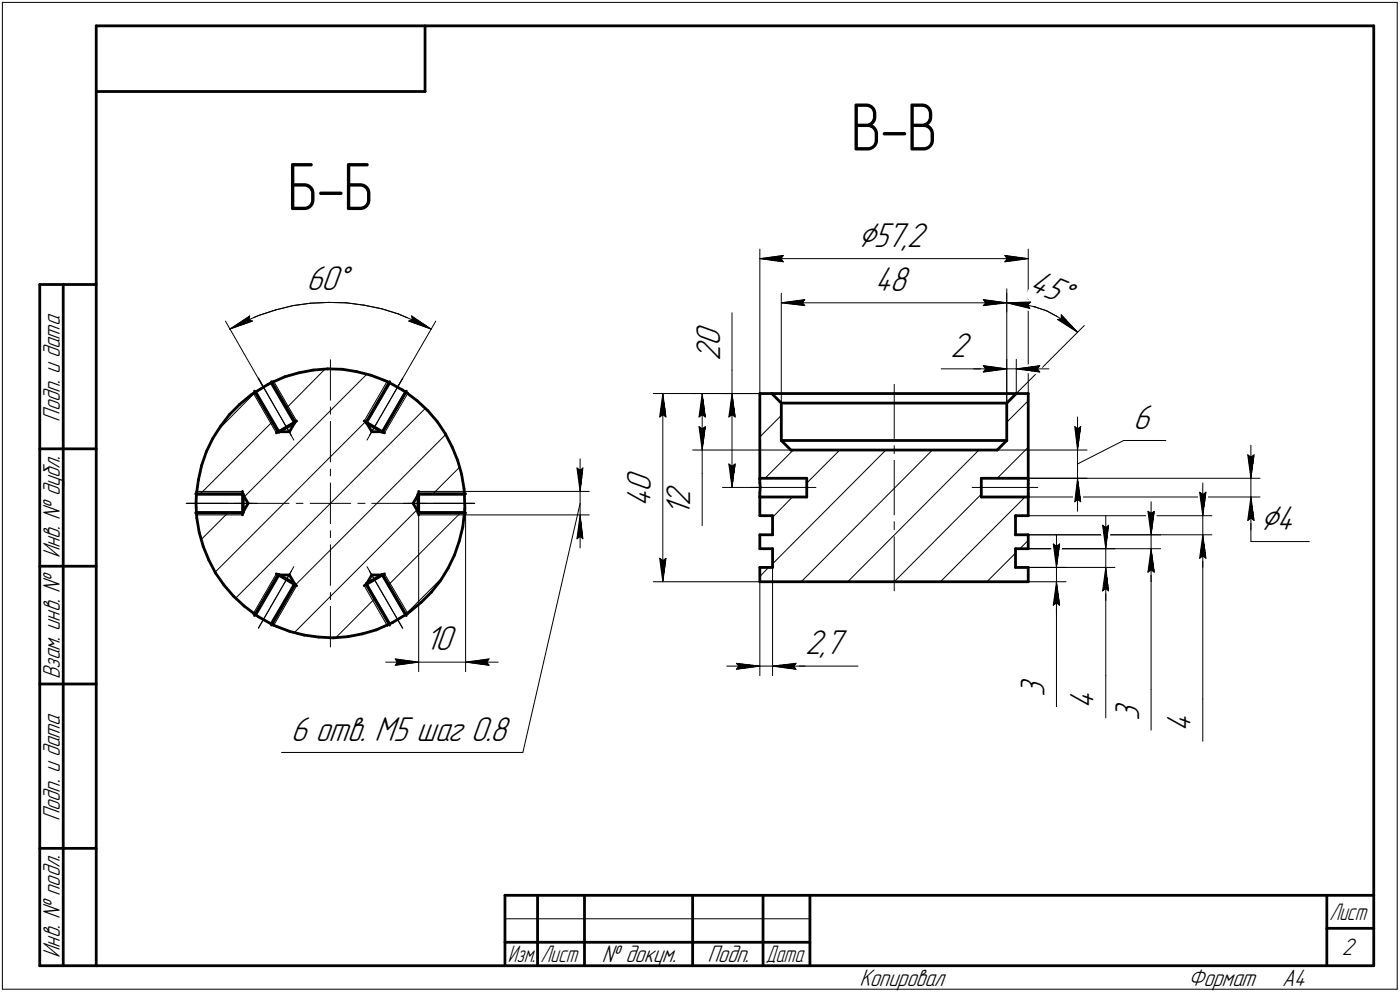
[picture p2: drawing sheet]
<svg xmlns="http://www.w3.org/2000/svg" width="298mm" height="211mm" viewBox="0 0 298 211" stroke-linecap="round" stroke-linejoin="round" font-family="sans-serif">
<defs><g id="words">
<g font-size="14.6">
<text x="181.2" y="32">В-В</text>
<text x="61.2" y="44.7">Б-Б</text>
</g>
<g font-size="8.5">
<text x="182.7" y="52.4">Ç57,2</text>
<text x="268.3" y="112.7">Ç4</text>
</g>
<g font-size="7.8">
<text x="65.2" y="61.7">60Å</text>
<text x="186.3" y="61.9">48</text>
<text x="219" y="61.8" transform="rotate(22 219 61.8)">45Å</text>
<text x="153.3" y="76.8" transform="rotate(-90 153.3 76.8)">2</text>
<text x="153.3" y="73.6" transform="rotate(-90 153.3 73.6)">0</text>
<text x="202.4" y="76">2</text>
<text x="241.3" y="91.2">6</text>
<text x="138.6" y="107.8" transform="rotate(-90 138.6 107.8)">4</text>
<text x="138.6" y="104.7" transform="rotate(-90 138.6 104.7)">0</text>
<text x="147" y="107.8" transform="rotate(-90 147 107.8)">2</text>
<text x="147" y="109.9" transform="rotate(-90 147 109.9)">1</text>
<text x="90.6" y="138.4">10</text>
<text x="171.5" y="139.2">2,7</text>
<text x="222.4" y="148.4" transform="rotate(-90 222.4 148.4)">3</text>
<text x="232.9" y="150.8" transform="rotate(-90 232.9 150.8)">4</text>
<text x="242.6" y="153.4" transform="rotate(-90 242.6 153.4)">3</text>
<text x="253.6" y="155.8" transform="rotate(-90 253.6 155.8)">4</text>
<text x="61.9" y="157.6">6 отв. M5 шаг 0.8</text>
</g>
<g font-size="5.4">
<text x="12.8" y="89.7" transform="rotate(-90 12.8 89.7)">Подп. и дата</text>
<text x="12.8" y="118.8" transform="rotate(-90 12.8 118.8)">Инв. ! дубл.</text>
<text x="12.8" y="144.6" transform="rotate(-90 12.8 144.6)">Взам. инв. !</text>
<text x="12.8" y="174.7" transform="rotate(-90 12.8 174.7)">Подп. и дата</text>
<text x="12.8" y="203.8" transform="rotate(-90 12.8 203.8)">Инв. ! подл.</text>
<text x="285.8" y="203.3">2</text>
<text x="128.2" y="204.8">! докум.</text>
<text x="150.6" y="204.8">Подп.</text>
<text x="183" y="209.8">Копировал</text>
<text x="253" y="209.8">Формат</text>
<text x="273" y="209.8">A4</text>
</g>
<g font-size="5.3">
<text x="283.1" y="195.8">Лист</text>
<text x="108.1" y="204.8">Изм.</text>
<text x="115.1" y="204.8">Лист</text>
<text x="163.1" y="204.8">Дата</text>
</g>
</g></defs>
<g fill="none" stroke="#000" stroke-width=".59">
<path d="M20.5 5.5v200zM20.5 5.5h272zM20.5 19.5h70zM90.5 5.5v14zM292.5 5.5v200zM8.5 60.5v145zM8.5 60.5h12zM13.5 60.5v145zM63.6 79.3l3.1-.6zM66.7 78.7l3.1-.2zM69.8 78.5l3.1 .1zM72.9 78.6l3 .5z"/>
<path d="M75.9 79.1l3.1 .7zM79 79.8l2.9 1.1zM8.5 95.5h12zM42.9 99.1l-.7 3zM43.9 96.1l-1 3zM45.3 93.3l-1.4 2.8zM47 90.7l-1.7 2.6zM48.9 88.2l-1.9 2.5zM48.9 88.2l2.2-2.2zM51.1 86l2.4-2zM53.5 84l.9-.6zM54.2 83.2l5 8.7z"/>
<path d="M54.4 83.4l5 8.5zM54.4 83.4l2.7-1.6zM57.1 81.8l.6-.4zM57.7 81.4l2.9-1.2zM57.7 81.4l5 8.6zM57.8 81.2l5 8.6zM58.8 92.1l4.4-2.5zM59.2 91.9h2.4zM59.4 91.9l3.3-1.9zM60.6 80.2l3-.9zM62.8 89.8l-1.2 2.1zM77.6 89.6l4.3 2.5z"/>
<path d="M78 89.8l1.2 2.1zM78 90l3.4 1.9zM79.2 91.9h2.3zM81.9 80.9l1.1 .5zM83 81.2l-5 8.6zM83 81.4l-5 8.6zM83 81.4l2.7 1.6zM85.7 83l.7 .4zM86.4 83.4l2.4 1.9zM86.4 83.4l-5 8.5zM86.5 83.2l-5 8.7zM88.8 85.3l2.3 2.1z"/>
<path d="M91.1 87.4l2 2.3zM93.1 89.7l1.7 2.6zM94.8 92.3l1.5 2.8zM96.3 95.1l1.2 2.9zM97.5 98l.8 2.9zM161.8 83.7h2.5zM161.8 83.7v18.1zM164.3 83.7l2.1 2.1zM164.3 83.7h52.1zM166.4 93.7l2 2.1zM166.4 85.8v7.9zM166.4 85.8h48z"/>
<path d="M166.4 93.7h48zM168.4 95.8h43.9zM214.4 93.7l-2.1 2.1zM214.4 85.8v7.9zM216.4 83.7h2.5zM216.4 83.7l-2 2.1zM218.9 83.7v18.1zM41.7 105.1h9.9zM41.7 109.1h9.9zM41.7 107.1l.1 2zM41.8 109.1h10zM41.8 105.2h10z"/>
<path d="M41.8 109.1l.1 1.1zM41.8 105.2l-.1 1.9zM41.9 110.2l.5 3.1zM42.2 102.1l-.4 3.1zM42.4 113.3l.9 2.9zM43.3 116.2l1.1 2.9zM44.4 119.1l1.5 2.8zM51.6 104.6v5zM51.6 105.1l1.2 2zM51.8 105.2v3.9zM52.8 107.1l-1.2 2zM88 107.1l1.2 2z"/>
<path d="M89 105.2v3.9zM89 105.2h9.9zM89 109.1h9.9zM89.2 109.1h9.9zM89.2 105.1h9.9zM89.2 104.6v5zM89.2 105.1l-1.2 2zM96.8 118.1l-1.4 2.8zM97.8 115.1l-1 3zM98.3 100.9l.5 3.1zM98.6 112.1l-.8 3zM98.8 104l.1 1.2z"/>
<path d="M98.9 109.1l-.3 3zM98.9 105.2l.1 3.1zM99 108.3l-.1 .8zM161.8 105.7h10zM161.8 101.8h10zM161.8 116.8h2.7zM161.8 105.7v4zM161.8 101.8v.3zM161.8 102.1v.6zM161.8 102.7l.1 .9zM161.8 104.9v.6zM161.8 105.5v.2z"/>
<path d="M161.8 113.8h2.7zM161.8 109.7h2.7zM161.8 113.8v3zM161.9 103.6l-.1 1.3zM164.5 116.8v3.9zM164.5 109.7v4.1zM171.8 101.8v3.9zM209 105.7h9.9zM209 101.8v3.9zM209 101.8h9.9zM216.2 116.8v3.9zM216.2 116.8h2.7z"/>
<path d="M216.2 113.8h2.7zM216.2 109.7h2.7zM216.2 109.7v4.1zM218.9 105.7v4zM218.9 105.5v.2zM218.9 105v.5zM218.9 104.1v.9zM218.9 102.9v1.2zM218.9 102.1v.8zM218.9 101.8v.3zM218.9 113.8v3zM8.5 120.5h12z"/>
<path d="M45.9 121.9l1.8 2.6zM47.7 124.5l2 2.3zM49.7 126.8l2.3 2.1zM52 128.9l2.4 1.9zM54.4 130.8l.6 .4zM55 131.2l2.7 1.6zM57.7 132.8l1.1 .5zM58.8 122.1l4.4 2.5zM58.8 133.3l2.9 1.1zM59.2 122.3l-5 8.7zM59.2 122.3h2.4zM59.4 122.3l3.3 1.9z"/>
<path d="M59.4 122.3l-5 8.5zM61.6 122.3l1.2 2.1zM61.7 134.4l3.1 .7zM62.7 124.2l-5 8.6zM62.8 124.4l-5 8.6zM64.8 135.1l3 .5zM67.8 135.6l3.2 .1zM71 135.7l3.1-.2zM74.1 135.5l3-.6zM77.1 134.9l3-.9zM77.6 124.6l4.3-2.5zM78 124.4l5 8.6z"/>
<path d="M78 124.2l3.4-1.9zM78 124.2l5 8.6zM79.2 122.3l-1.2 2.1zM79.2 122.3h2.3zM80.1 134l2.9-1.2zM81.4 122.3l5 8.5zM81.5 122.3l5 8.7zM83 132.8l.7-.4zM83.7 132.4l2.7-1.6zM86.4 130.8l.9-.7zM87.3 130.1l2.4-1.9zM91.9 126l-2.2 2.2z"/>
<path d="M93.8 123.5l-1.9 2.5zM95.4 120.9l-1.6 2.6zM161.8 123.8h57.1zM161.8 120.7h2.7zM161.8 120.7v3.1zM216.2 120.7h2.7zM218.9 120.7v3.1zM8.5 145.5h12zM8.5 180.5h12zM107.5 190.5h185zM107.5 190.5v15zM114.5 190.5v15z"/>
<path d="M124.5 190.5v15zM147.5 190.5v15zM162.5 190.5v15zM172.5 190.5v15zM282.5 190.5v15zM282.5 197.5h10zM8.5 205.5h12zM20.5 205.5h272zM107.5 200.5h7zM114.5 200.5h10zM124.5 200.5h23zM147.5 200.5h15z"/>
<path d="M162.5 200.5h10z"/>
</g>
<g fill="none" stroke="#000" stroke-width=".21">
<path d="M.5 .5v210zM.5 .5h297zM297.5 .5v210zM161.8 53v30.7zM161.8 55l5-.6zM161.8 55l5 .7zM161.8 55h57.1zM166.3 55l.5 .7zM166.8 54.4l-.5 .6zM214 55.7l4.9-.7zM214 54.4l.5 .6zM214 54.4l4.9 .6z"/>
<path d="M214.5 55l-.5 .7zM218.9 53v30.7zM48 68.3l8 13.9zM48.9 70l2.7-1.3zM48.9 70l4.3-2.8zM48.9 70l4.9-1.7zM51.6 68.7l3.4-1.6zM53 68l.8 .3zM53.2 67.2l-.2 .8zM55 67.1l3.7-1.1zM58.7 66l3.7-1zM62.4 65l3.7-.5z"/>
<path d="M66.1 64.5l3.8-.2zM69.3 78.5l-8.3 8.4zM69.9 64.3l3.8 .1zM70.4 76.5v8.7zM73.7 64.4l3.9 .5zM77.6 64.9l3.7 .8zM81.3 65.7l3.5 1.1zM84.8 66.8l3.6 1.5zM87 68.3l4.8 1.7zM87 68.3l.8-.3zM87.6 67.2l.2 .8zM87.6 67.2l4.2 2.8z"/>
<path d="M88.4 68.3l3.4 1.7zM92.8 68.3l-8 13.9zM155.9 78.7v5zM155.9 66.5v12.2zM166.4 62.4v23.4zM166.4 64.4l5-.6zM166.4 64.4l5 .6zM166.4 64.4h48zM170.9 64.4l.5 .6zM171.4 63.8l-.5 .6zM200.4 78.5h9zM207.3 78.5h7.1z"/>
<path d="M209.4 78.5h5zM209.4 77.8l5 .7zM209.4 77.8l.5 .7zM209.4 79.2l5-.7zM209.4 65l5-.6zM209.4 63.8l.5 .6zM209.4 63.8l5 .6zM209.9 78.5l-.5 .7zM209.9 64.4l-.5 .6zM214.4 64.4h.6zM214.4 61.5v4.9zM214.4 76.5v9.3z"/>
<path d="M214.4 62.4v27.3zM214.4 64.4l5.1-.1zM214.4 64.4l4.9 1.2zM214.4 78.5h2zM215 64.4l2.7 .3zM216.4 76.5v7.2zM216.4 78.5l5 .7zM216.4 78.5l5-.7zM216.4 78.5h7zM217.7 64.7l2.6 .6zM218.9 64.9l.4 .7zM219.5 64.3l-.6 .6z"/>
<path d="M220.3 65.3l2.5 .8zM220.9 78.5l.5 .7zM221.4 77.8l-.5 .7zM222.8 66.1l2.4 1.3zM225.2 67.4l2.3 1.5zM225.2 68l4.2 2.7zM225.2 68l.8-.2zM226 67v.8zM226 67l3.4 3.7zM227.5 68.9l1.9 1.8zM53.8 83.5l5 8.6zM54.4 83.4l-7.9 8z"/>
<path d="M55 80.4l7.6 13.2zM55 80.6l7.1 12.1zM58.2 80.9l5 8.7zM70.4 86.6v1.5zM70.4 89.7v8.6zM70.4 99.8v1.5zM82.5 80.9l-4.9 8.7zM85.7 80.6l-7 12.1zM85.8 80.4l-7.7 13.2zM87 83.5l-5.1 8.6zM122.9 99.6l.6 .5zM122.9 99.6l.6 5z"/>
<path d="M123.5 97.6v7zM124.1 99.6l-.6 5zM139.1 83.7h22.7zM140.5 88.7l.6-.5zM141.1 83.7l.7 5zM141.1 88.2l.7 .5zM141.1 83.7l-.6 5zM141.1 83.7v40.1zM147.5 95.8h20.9zM147.5 83.7h14.3zM148.8 90.8l.7 5zM148.8 90.8l.7 .5z"/>
<path d="M148.8 88.7l.7-.5zM149.5 95.8v5zM149.5 91.3l.7-.5zM149.5 83.7l.7 5zM149.5 88.2l.7 .5zM149.5 83.7l-.7 5zM149.5 83.7v12.1zM150.2 90.8l-.7 5zM153.8 83.7h8zM155.2 98.7l.7 5zM155.2 98.7l.7 .5zM155.2 88.7l.7-.5z"/>
<path d="M155.9 99.2l.6-.5zM155.9 83.7l.6 5zM155.9 88.2l.6 .5zM155.9 83.7l-.7 5zM155.9 83.7v20zM156.5 98.7l-.6 5zM161.8 93l4.6-4.6zM178.8 95.8l-7 7zM188.6 95.8l-24.1 24.2zM190.4 81.8v11.5zM190.4 94.8v1.7zM190.4 98v11.6z"/>
<path d="M198.5 95.8l-27.9 28zM208.4 95.8l-27.9 28zM212.3 95.8h19.2zM214.4 89.8l4.5-4.5zM216.4 83.7l14.5-14.4zM228.9 90.8l.5 .5zM228.9 90.8l.5 5zM229.4 98.7l9.9-5zM229.4 91.3l.7-.5zM229.4 88.7v7.1zM229.4 95.8v6zM230.1 90.8l-.7 5z"/>
<path d="M239.3 93.7h8.9zM265.7 96.8l.7 .5zM265.7 96.8l.7 5zM266.4 97.3l.6-.5zM266.4 94.7v7.1zM267 96.8l-.6 5zM39.6 107.1h15.2zM39.8 107.1h14zM39.8 107.1h8.6zM41.7 104.6h9.9zM41.7 109.6h9.9zM42.6 105.2l15.5-15.5z"/>
<path d="M42.8 114.8l5.8-5.7zM50 107.1h1.4zM51.8 105.9l26.3-26.3zM52.9 107.1h8.7zM63.1 107.1h1.4zM66 107.1h4.4zM70.4 107.1h4.3zM70.4 115.9v8.6zM70.4 112.9v1.5zM70.4 107.1v4.3zM70.4 102.8v4.3zM76.2 107.1h1.5z"/>
<path d="M79.2 107.1h8.6zM85.9 107.1h15.2zM87 107.1h14zM89.2 109.6h9.9zM89.2 104.6h9.9zM89.2 107.1v35.8zM89.3 107.1h1.5zM92.1 105.2l5.8-5.8zM92.4 107.1h8.6zM99 104.6h26.5zM99.1 107.1v35.8zM99.1 109.6h26.4z"/>
<path d="M122.9 114.6l.6-.5zM123.5 107.1l-12.2 53zM123.5 109.6l-.6 5zM123.5 114.1l.6 .5zM123.5 109.6l.6 5zM123.5 109.6v7zM123.5 100.1l.6-.5zM123.5 104.6v5zM140.5 118.8l.6 5zM140.5 118.8l.6 .5zM141.1 119.3l.7-.5zM141.8 118.8l-.7 5z"/>
<path d="M149.5 100.8v11zM153.8 103.7h8zM159.8 103.7h13.9zM162.9 101.8l6-6zM168.7 105.7l-4.2 4.4zM190.4 111v1.7zM190.4 114.2v11.5zM207 103.7h14zM209 105.2l-18.6 18.6zM212.3 101.8l6.6-6.6zM216 109.7h42.1zM216 113.8h42.1z"/>
<path d="M217.2 116.8l1.7-1.8zM218.9 105.7h49.4zM218.9 101.8h49.4zM218.9 101.8h12.6zM218.9 116.8h18.5zM218.9 113.8h28.2zM218.9 116.8h28.2zM224.3 115.7l.7 .5zM224.3 115.7l.7 5zM225 116.2l.6-.5zM225 113.8v6.9zM225.6 115.7l-.6 5z"/>
<path d="M228.9 106.8l.5-.5zM229.4 101.8l-.5 5zM229.4 106.3l.7 .5zM229.4 101.8l.7 5zM229.4 101.8v7zM234.8 111.8l.7 .5zM234.8 111.8l.7 5zM235.5 112.3l.6-.5zM235.5 109.7v7.1zM235.5 116.8v3.9zM236.1 111.8l-.6 5zM244.4 108.8l.7 .4z"/>
<path d="M244.4 108.8l.7 5zM245.1 116.8v29.9zM245.1 109.2l.7-.4zM245.1 106.8v7zM245.1 116.8l-.7 5zM245.1 116.8l.7 5zM245.1 116.8v7zM245.1 113.8v3zM245.8 108.8l-.7 5zM255.4 104.7l.7 .5zM255.4 104.7l.7 5zM255.4 118.8l.7-.5z"/>
<path d="M256.1 113.8v35zM256.1 105.2l.7-.5zM256.1 102.8v6.9zM256.1 113.8l-.7 5zM256.1 118.3l.7 .5zM256.1 113.8l.7 5zM256.1 113.8v6.9zM256.1 109.7v4.1zM256.8 104.7l-.7 5zM265.7 110.7l.7-.5zM266.4 105.7v9.5zM266.4 115.2h12.4z"/>
<path d="M266.4 105.7l-.7 5zM266.4 110.2l.6 .5zM266.4 105.7l.6 5zM266.4 105.7v7.1zM266.4 101.8v3.9zM45.8 121.8l32.8-32.8zM50.1 127.3l40.5-40.4zM58.8 122.1l-5 8.6zM62.1 121.5l-7.1 12.1zM62.1 125.2l32.8-32.7zM62.6 120.6l-7.6 13.1zM62.7 134.6l26.3-26.3z"/>
<path d="M63.2 124.6l-5 8.7zM70.4 129v8.7zM70.4 126.1v1.5zM71.5 135.7l8.3-8.4zM77.6 124.6l4.9 8.7zM78.1 120.6l7.7 13.1zM78.7 121.5l7 12.1zM81.9 122.1l5.1 8.6zM82.6 124.5l15.5-15.4zM94.3 122.8l-8 8zM139.1 123.8h22.7zM161.8 120.7v23.1z"/>
<path d="M163.7 120.7l-1.9 2zM164.5 120.7v23.1zM200.2 123.8l18.1-18.1zM210.1 123.8l6.1-6.1zM218.9 123.8h8.1zM218.9 120.7h8.1zM218.9 120.7h18.5zM224.3 128.8l.7-.5zM225 123.8v17.9zM225 123.8l-.7 5zM225 128.3l.6 .5zM225 123.8l.6 5z"/>
<path d="M225 123.8v6.9zM225 120.7v3.1zM234.8 125.7l.7-.5zM235.5 120.7v23.1zM235.5 120.7l-.7 5zM235.5 125.2l.6 .5zM235.5 120.7l.6 5zM235.5 120.7v7.1zM244.4 121.8l.7-.6zM245.1 121.2l.7 .6zM82.1 140.9h7.1zM84.2 140.2l5 .7z"/>
<path d="M84.2 140.2l.4 .7zM84.2 141.6l5-.7zM84.6 140.9l-.4 .7zM89.2 140.9h9.9zM99.1 140.9l5 .7zM99.1 140.9l5-.7zM99.1 140.9h7zM103.6 140.9l.5 .7zM104.1 140.2l-.5 .7zM154.8 141.7h7zM156.8 141.1l5 .6zM156.8 141.1l.5 .6z"/>
<path d="M156.8 142.4l5-.7zM157.3 141.7l-.5 .7zM161.8 141.7h2.7zM164.5 141.7h5zM164.5 141.7l5 .7zM164.5 141.7l5-.6zM164.5 141.7h6.9zM169 141.7l.5 .7zM169.5 141.7h13.2zM169.5 141.1l-.5 .6zM225 141.7v8.7zM235.5 143.8v8.9z"/>
<path d="M245.1 146.7v8.7zM256.1 148.8v8.9zM59.9 160.1h51.4zM107.5 195.5h65zM.5 210.5h297z"/>
</g>
<g fill="#fff" stroke="#fff" stroke-width=".21">
<path d="M61.2 33.5h18.3zM61.2 33.6h18.3zM61.2 33.7h18.3zM61.2 33.8h18.3zM61.2 33.9h18.3zM61.2 34h18.3zM61.2 34h18.3zM61.2 34.1h18.3zM61.2 34.2h18.3zM61.2 34.3h18.3zM61.2 34.4h18.3zM61.2 34.5h18.3zM61.2 34.5h18.3zM61.2 34.6h18.3zM61.2 34.7h18.3zM61.2 34.8h18.3zM61.2 34.9h18.3zM61.2 35h18.3zM61.2 35.1h18.3zM61.2 35.1h18.3zM61.2 35.2h18.3zM61.2 35.3h18.3zM61.2 35.4h18.3zM61.2 35.5h18.3zM61.2 35.6h18.3zM61.2 35.6h18.3zM61.2 35.7h18.3zM61.2 35.8h18.3zM61.2 35.9h18.3zM61.2 36h18.3zM61.2 36.1h18.3zM61.2 36.2h18.3zM61.2 36.2h18.3zM61.2 36.3h18.3zM61.2 36.4h18.3zM61.2 36.5h18.3zM61.2 36.6h18.3zM61.2 36.7h18.3zM61.2 36.7h18.3zM61.2 36.8h18.3zM61.2 36.9h18.3zM61.2 37h18.3zM61.2 37.1h18.3zM61.2 37.2h18.3zM61.2 37.3h18.3zM61.2 37.3h18.3zM61.2 37.4h18.3zM61.2 37.5h18.3zM61.2 37.6h18.3zM61.2 37.7h18.3zM61.2 37.8h18.3zM61.2 37.8h18.3zM61.2 37.9h18.3zM61.2 38h18.3zM61.2 38.1h18.3zM61.2 38.2h18.3zM61.2 38.3h18.3zM61.2 38.4h18.3zM61.2 38.4h18.3zM61.2 38.5h18.3zM61.2 38.6h18.3zM61.2 38.7h18.3zM61.2 38.8h18.3zM61.2 38.9h18.3zM61.2 38.9h18.3zM61.2 39h18.3zM61.2 39.1h18.3zM61.2 39.2h18.3zM61.2 39.3h18.3zM61.2 39.4h18.3zM61.2 39.5h18.3zM61.2 39.5h18.3zM61.2 39.6h18.3zM61.2 39.7h18.3zM61.2 39.8h18.3zM61.2 39.9h18.3zM61.2 40h18.3zM61.2 40h18.3zM61.2 40.1h18.3zM61.2 40.2h18.3zM61.2 40.3h18.3zM61.2 40.4h18.3zM61.2 40.5h18.3zM61.2 40.6h18.3zM61.2 40.6h18.3zM61.2 40.7h18.3zM61.2 40.8h18.3zM61.2 40.9h18.3zM61.2 41h18.3zM61.2 41.1h18.3zM61.2 41.1h18.3zM61.2 41.2h18.3zM61.2 41.3h18.3zM61.2 41.4h18.3zM61.2 41.5h18.3zM61.2 41.6h18.3zM61.2 41.7h18.3zM61.2 41.7h18.3zM61.2 41.8h18.3zM61.2 41.9h18.3zM61.2 42h18.3zM61.2 42.1h18.3zM61.2 42.2h18.3zM61.2 42.2h18.3zM61.2 42.3h18.3zM61.2 42.4h18.3zM61.2 42.5h18.3zM61.2 42.6h18.3zM61.2 42.7h18.3zM61.2 42.8h18.3zM61.2 42.8h18.3zM61.2 42.9h18.3zM61.2 43h18.3zM61.2 43.1h18.3zM61.2 43.2h18.3zM61.2 43.3h18.3zM61.2 43.3h18.3zM61.2 43.4h18.3zM61.2 43.5h18.3zM61.2 43.6h18.3zM61.2 43.7h18.3zM61.2 43.8h18.3zM61.2 43.9h18.3zM61.2 43.9h18.3zM61.2 44h18.3zM61.2 44.1h18.3zM61.2 44.2h18.3zM61.2 44.3h18.3zM61.2 44.4h18.3zM61.2 44.4h18.3zM61.2 44.5h18.3zM61.2 44.6h18.3zM61.2 44.7h18.3zM61.2 44.8h18.3zM61.2 44.9h18.3zM61.2 45h18.3zM61.2 45h18.3zM61.2 45.1h18.3zM61.2 45.2h18.3zM61.2 45.3h18.3zM61.2 45.4h18.3zM61.2 45.5h18.3zM61.2 45.6h18.3zM61.2 45.6h18.3zM61.2 45.7h18.3zM61.2 45.8h18.3zM61.2 45.9h18.3zM61.2 46h18.3zM61.2 46.1h18.3zM61.2 46.1h18.3zM61.2 46.2h18.3zM61.2 46.3h18.3zM61.2 46.4h18.3zM61.2 46.5h18.3zM61.2 46.6h18.3zM61.2 46.7h18.3zM61.2 46.7h18.3zM61.2 46.8h18.3zM61.2 46.9h18.3zM61.2 47h18.3zM61.2 47.1h18.3zM61.2 47.2h18.3zM61.2 47.2h18.3zM61.2 47.3h18.3zM61.2 47.4h18.3zM61.2 47.5h18.3zM61.2 47.6h18.3zM61.2 47.7h18.3z"/>
<path d="M90.6 132.8h7.1zM90.6 132.8h7.1zM90.6 132.9h7.1zM90.6 133h7.1zM90.6 133.1h7.1zM90.6 133.2h7.1zM90.6 133.3h7.1zM90.6 133.3h7.1zM90.6 133.4h7.1zM90.6 133.5h7.1zM90.6 133.6h7.1zM90.6 133.7h7.1zM90.6 133.8h7.1zM90.6 133.9h7.1zM90.6 133.9h7.1zM90.6 134h7.1zM90.6 134.1h7.1zM90.6 134.2h7.1zM90.6 134.3h7.1zM90.6 134.4h7.1zM90.6 134.5h7.1zM90.6 134.5h7.1zM90.6 134.6h7.1zM90.6 134.7h7.1zM90.6 134.8h7.1zM90.6 134.9h7.1zM90.6 135h7.1zM90.6 135h7.1zM90.6 135.1h7.1zM90.6 135.2h7.1zM90.6 135.3h7.1zM90.6 135.4h7.1zM90.6 135.5h7.1zM90.6 135.6h7.1zM90.6 135.6h7.1zM90.6 135.7h7.1zM90.6 135.8h7.1zM90.6 135.9h7.1zM90.6 136h7.1zM90.6 136.1h7.1zM90.6 136.1h7.1zM90.6 136.2h7.1zM90.6 136.3h7.1zM90.6 136.4h7.1zM90.6 136.5h7.1zM90.6 136.6h7.1zM90.6 136.7h7.1zM90.6 136.7h7.1zM90.6 136.8h7.1zM90.6 136.9h7.1zM90.6 137h7.1zM90.6 137.1h7.1zM90.6 137.2h7.1zM90.6 137.2h7.1zM90.6 137.3h7.1zM90.6 137.4h7.1zM90.6 137.5h7.1zM90.6 137.6h7.1zM90.6 137.7h7.1zM90.6 137.8h7.1zM90.6 137.8h7.1zM90.6 137.9h7.1zM90.6 138h7.1zM90.6 138.1h7.1zM90.6 138.2h7.1zM90.6 138.3h7.1zM90.6 138.3h7.1zM90.6 138.4h7.1zM90.6 138.5h7.1zM90.6 138.6h7.1zM90.6 138.7h7.1zM90.6 138.8h7.1zM90.6 138.9h7.1zM90.6 138.9h7.1zM90.6 139h7.1zM90.6 139.1h7.1zM90.6 139.2h7.1zM90.6 139.3h7.1zM90.6 139.4h7.1zM90.6 139.4h7.1zM90.6 139.5h7.1zM90.6 139.6h7.1zM90.6 139.7h7.1zM90.6 139.8h7.1z"/>
<path d="M83.7 139.8h.7zM83.7 139.9h1.5zM83.7 140h2.2zM83.7 140h3zM83.7 140.1h3.7zM83.7 140.2h3.9zM83.7 140.3h4.1zM83.7 140.4h4.3zM83.7 140.5h4.5zM83.7 140.5h4.7zM83.7 140.6h4.9zM83.7 140.7h5.1zM83.7 140.8h5.3zM83.7 140.9h5.5zM83.7 141h5.3zM83.7 141.1h5.1zM83.7 141.1h4.9zM83.7 141.2h4.7zM83.7 141.3h4.5zM83.7 141.4h4.3zM83.7 141.5h4.1zM83.7 141.6h3.9zM83.7 141.6h3.7zM83.7 141.7h3.1zM83.7 141.8h2.5zM83.7 141.9h1.8zM83.7 142h1.2zM83.7 142.1h.6z"/>
<path d="M104 139.8h.6zM103.2 139.9h1.4zM102.4 140h2.2zM101.7 140h2.9zM100.9 140.1h3.7zM100.8 140.2h3.8zM100.6 140.3h4zM100.3 140.4h4.3zM100.2 140.5h4.4zM100 140.5h4.6zM99.7 140.6h4.9zM99.6 140.7h5zM99.4 140.8h5.2zM99.1 140.9h5.5zM99.4 141h5.2zM99.6 141.1h5zM99.7 141.1h4.9zM100 141.2h4.6zM100.2 141.3h4.4zM100.3 141.4h4.3zM100.6 141.5h4zM100.8 141.6h3.8zM100.9 141.6h3.7zM101.6 141.7h3zM102.2 141.8h2.4zM102.8 141.9h1.8zM103.5 142h1.1zM104.1 142.1h.5z"/>
<path d="M61.9 152h47.5zM61.9 152.1h47.5zM61.9 152.1h47.5zM61.9 152.2h47.5zM61.9 152.3h47.5zM61.9 152.4h47.5zM61.9 152.5h47.5zM61.9 152.6h47.5zM61.9 152.7h47.5zM61.9 152.7h47.5zM61.9 152.8h47.5zM61.9 152.9h47.5zM61.9 153h47.5zM61.9 153.1h47.5zM61.9 153.2h47.5zM61.9 153.2h47.5zM61.9 153.3h47.5zM61.9 153.4h47.5zM61.9 153.5h47.5zM61.9 153.6h47.5zM61.9 153.7h47.5zM61.9 153.8h47.5zM61.9 153.8h47.5zM61.9 153.9h47.5zM61.9 154h47.5zM61.9 154.1h47.5zM61.9 154.2h47.5zM61.9 154.3h47.5zM61.9 154.3h47.5zM61.9 154.4h47.5zM61.9 154.5h47.5zM61.9 154.6h47.5zM61.9 154.7h47.5zM61.9 154.8h47.5zM61.9 154.9h47.5zM61.9 154.9h47.5zM61.9 155h47.5zM61.9 155.1h47.5zM61.9 155.2h47.5zM61.9 155.3h47.5zM61.9 155.4h47.5zM61.9 155.4h47.5zM61.9 155.5h47.5zM61.9 155.6h47.5zM61.9 155.7h47.5zM61.9 155.8h47.5zM61.9 155.9h47.5zM61.9 156h47.5zM61.9 156h47.5zM61.9 156.1h47.5zM61.9 156.2h47.5zM61.9 156.3h47.5zM61.9 156.4h47.5zM61.9 156.5h47.5zM61.9 156.5h47.5zM61.9 156.6h47.5zM61.9 156.7h47.5zM61.9 156.8h47.5zM61.9 156.9h47.5zM61.9 157h47.5zM61.9 157.1h47.5zM61.9 157.1h47.5zM61.9 157.2h47.5zM61.9 157.3h47.5zM61.9 157.4h47.5zM61.9 157.5h47.5zM61.9 157.6h47.5zM61.9 157.6h47.5zM61.9 157.7h47.5zM61.9 157.8h47.5zM61.9 157.9h47.5zM61.9 158h47.5zM61.9 158.1h47.5zM61.9 158.2h47.5zM61.9 158.2h47.5zM61.9 158.3h47.5zM61.9 158.4h47.5zM61.9 158.5h47.5zM61.9 158.6h47.5zM61.9 158.7h47.5zM61.9 158.7h47.5zM61.9 158.8h47.5zM61.9 158.9h47.5zM61.9 159h47.5z"/>
<path d="M123.4 109.8h.3zM123.4 109.9h.3zM123.4 110h.3zM123.4 110.1h.4zM123.4 110.2h.4zM123.3 110.2h.5zM123.3 110.3h.6zM123.2 110.4h.7zM123.2 110.5h.7zM123.2 110.6h.8zM123.1 110.7h.9zM123.1 110.7h.9zM123 110.8h1zM123 110.9h1zM123 111h1.1zM122.9 111.1h1.2zM122.9 111.2h1.2zM122.9 111.3h1.3zM122.9 111.3h1.3zM122.8 111.4h1.4zM122.8 111.5h1.5zM122.8 111.6h1.5zM122.8 111.7h1.5zM122.8 111.8h1.5zM122.8 111.8h1.5zM122.8 111.9h1.5zM122.8 112h1.5zM122.7 112.1h1.7zM122.7 112.2h1.7zM122.7 112.3h1.7zM122.7 112.4h1.7zM122.7 112.4h1.7zM122.7 112.5h1.7zM122.7 112.6h1.7zM122.6 112.7h1.9zM122.6 112.8h1.9zM122.6 112.9h1.9zM122.6 112.9h1.9zM122.6 113h1.9zM122.6 113.1h1.9zM122.6 113.2h1.9zM122.5 113.3h2zM122.5 113.4h2zM122.5 113.5h2zM122.5 113.5h2zM122.5 113.6h2zM122.5 113.7h2zM122.5 113.8h2zM122.4 113.9h2.2zM122.4 114h2.2zM122.4 114h2.2zM122.4 114.1h2.2zM122.4 114.2h2.2zM122.4 114.3h2.2zM122.4 114.4h2.2zM122.3 114.5h2.4zM122.3 114.6h2.4zM122.3 114.6h2.4zM122.3 114.7h2.4zM122.3 114.8h2.4zM122.3 114.9h2.4zM122.3 115h2.4z"/>
<path d="M122.3 99.1h2.4zM122.3 99.1h2.4zM122.3 99.2h2.4zM122.3 99.3h2.4zM122.3 99.4h2.4zM122.3 99.5h2.4zM122.3 99.6h2.4zM122.3 99.7h2.4zM122.4 99.7h2.2zM122.4 99.8h2.2zM122.4 99.9h2.2zM122.4 100h2.2zM122.4 100.1h2.2zM122.4 100.2h2.2zM122.4 100.2h2.2zM122.5 100.3h2zM122.5 100.4h2zM122.5 100.5h2zM122.5 100.6h2zM122.5 100.7h2zM122.5 100.8h2zM122.5 100.8h2zM122.5 100.9h2zM122.6 101h1.9zM122.6 101.1h1.9zM122.6 101.2h1.9zM122.6 101.3h1.9zM122.6 101.3h1.9zM122.6 101.4h1.9zM122.6 101.5h1.9zM122.7 101.6h1.7zM122.7 101.7h1.7zM122.7 101.8h1.7zM122.7 101.9h1.7zM122.7 101.9h1.7zM122.7 102h1.7zM122.7 102.1h1.7zM122.8 102.2h1.5zM122.8 102.3h1.5zM122.8 102.4h1.5zM122.8 102.4h1.5zM122.8 102.5h1.5zM122.8 102.6h1.5zM122.8 102.7h1.5zM122.8 102.8h1.4zM122.9 102.9h1.3zM122.9 103h1.3zM122.9 103h1.2zM122.9 103.1h1.2zM123 103.2h1.1zM123 103.3h1zM123 103.4h1zM123.1 103.5h.9zM123.1 103.5h.9zM123.2 103.6h.8zM123.2 103.7h.7zM123.3 103.8h.6zM123.3 103.9h.6zM123.3 104h.5zM123.4 104.1h.4zM123.4 104.1h.3zM123.4 104.2h.3zM123.4 104.3h.3z"/>
<path d="M65.2 56h10.3zM65.2 56.1h10.3zM65.2 56.2h10.3zM65.2 56.3h10.3zM65.2 56.4h10.3zM65.2 56.5h10.3zM65.2 56.6h10.3zM65.2 56.6h10.3zM65.2 56.7h10.3zM65.2 56.8h10.3zM65.2 56.9h10.3zM65.2 57h10.3zM65.2 57.1h10.3zM65.2 57.1h10.3zM65.2 57.2h10.3zM65.2 57.3h10.3zM65.2 57.4h10.3zM65.2 57.5h10.3zM65.2 57.6h10.3zM65.2 57.7h10.3zM65.2 57.7h10.3zM65.2 57.8h10.3zM65.2 57.9h10.3zM65.2 58h10.3zM65.2 58.1h10.3zM65.2 58.2h10.3zM65.2 58.3h10.3zM65.2 58.3h10.3zM65.2 58.4h10.3zM65.2 58.5h10.3zM65.2 58.6h10.3zM65.2 58.7h10.3zM65.2 58.8h10.3zM65.2 58.8h10.3zM65.2 58.9h10.3zM65.2 59h10.3zM65.2 59.1h10.3zM65.2 59.2h10.3zM65.2 59.3h10.3zM65.2 59.4h10.3zM65.2 59.4h10.3zM65.2 59.5h10.3zM65.2 59.6h10.3zM65.2 59.7h10.3zM65.2 59.8h10.3zM65.2 59.9h10.3zM65.2 59.9h10.3zM65.2 60h10.3zM65.2 60.1h10.3zM65.2 60.2h10.3zM65.2 60.3h10.3zM65.2 60.4h10.3zM65.2 60.5h10.3zM65.2 60.5h10.3zM65.2 60.6h10.3zM65.2 60.7h10.3zM65.2 60.8h10.3zM65.2 60.9h10.3zM65.2 61h10.3zM65.2 61h10.3zM65.2 61.1h10.3zM65.2 61.2h10.3zM65.2 61.3h10.3zM65.2 61.4h10.3zM65.2 61.5h10.3zM65.2 61.6h10.3zM65.2 61.6h10.3zM65.2 61.7h10.3zM65.2 61.8h10.3zM65.2 61.9h10.3zM65.2 62h10.3zM65.2 62.1h10.3zM65.2 62.1h10.3zM65.2 62.2h10.3zM65.2 62.3h10.3zM65.2 62.4h10.3zM65.2 62.5h10.3zM65.2 62.6h10.3zM65.2 62.7h10.3zM65.2 62.7h10.3zM65.2 62.8h10.3zM65.2 62.9h10.3zM65.2 63h10.3zM65.2 63.1h10.3zM65.2 63.2h10.3zM65.2 63.2h10.3z"/>
<path d="M87.5 66.5h.1zM87.4 66.6h.3zM87.4 66.7h.5zM87.3 66.8h.7zM87.3 66.9h.8zM87.2 67h1zM87.2 67.1h1.2zM87.1 67.1h1.4zM87.1 67.2h1.5zM87 67.3h1.7zM87 67.4h1.8zM87 67.5h2zM86.9 67.6h2.2zM86.9 67.6h2.3zM86.8 67.7h2.5zM86.8 67.8h2.7zM86.7 67.9h2.9zM86.7 68h3zM86.6 68.1h3.2zM86.6 68.2h3.3zM86.5 68.2h3.6zM86.5 68.3h3.7zM86.4 68.4h3.9zM86.4 68.5h4zM86.4 68.6h4.1zM86.3 68.7h4.3zM86.5 68.7h4.2zM86.8 68.8h4zM87 68.9h3.8zM87.3 69h3.6zM87.5 69.1h3.5zM87.8 69.2h3.3zM88.1 69.3h3.1zM88.3 69.3h2.9zM88.6 69.4h2.7zM88.8 69.5h2.6zM89.1 69.6h2.3zM89.3 69.7h2.2zM89.6 69.8h2zM89.8 69.8h1.9zM90.8 69.9h1z"/>
<path d="M53.3 66.5h.1zM53.2 66.6h.2zM53 66.7h.5zM52.9 66.8h.6zM52.7 66.9h.9zM52.7 67h.9zM52.5 67.1h1.2zM52.4 67.1h1.3zM52.2 67.2h1.6zM52.2 67.3h1.6zM52 67.4h1.8zM51.9 67.5h1.9zM51.7 67.6h2.1zM51.6 67.6h2.3zM51.5 67.7h2.5zM51.4 67.8h2.6zM51.2 67.9h2.9zM51.1 68h3zM51 68.1h3.2zM50.9 68.2h3.3zM50.7 68.2h3.6zM50.6 68.3h3.7zM50.5 68.4h3.9zM50.4 68.5h4zM50.2 68.6h4.2zM50.2 68.7h4.2zM50.1 68.7h4.1zM50 68.8h3.9zM50 68.9h3.7zM49.9 69h3.5zM49.8 69.1h3.4zM49.7 69.2h3.2zM49.6 69.3h3.1zM49.6 69.3h2.8zM49.5 69.4h2.7zM49.4 69.5h2.5zM49.4 69.6h2.2zM49.3 69.7h2.1zM49.2 69.8h1.9zM49.1 69.8h1.8zM49 69.9h1z"/>
<path d="M181.3 20.8h18.2zM181.3 20.9h18.2zM181.3 21h18.2zM181.3 21.1h18.2zM181.3 21.2h18.2zM181.3 21.3h18.2zM181.3 21.3h18.2zM181.3 21.4h18.2zM181.3 21.5h18.2zM181.3 21.6h18.2zM181.3 21.7h18.2zM181.3 21.8h18.2zM181.3 21.8h18.2zM181.3 21.9h18.2zM181.3 22h18.2zM181.3 22.1h18.2zM181.3 22.2h18.2zM181.3 22.3h18.2zM181.3 22.4h18.2zM181.3 22.4h18.2zM181.3 22.5h18.2zM181.3 22.6h18.2zM181.3 22.7h18.2zM181.3 22.8h18.2zM181.3 22.9h18.2zM181.3 22.9h18.2zM181.3 23h18.2zM181.3 23.1h18.2zM181.3 23.2h18.2zM181.3 23.3h18.2zM181.3 23.4h18.2zM181.3 23.5h18.2zM181.3 23.5h18.2zM181.3 23.6h18.2zM181.3 23.7h18.2zM181.3 23.8h18.2zM181.3 23.9h18.2zM181.3 24h18.2zM181.3 24h18.2zM181.3 24.1h18.2zM181.3 24.2h18.2zM181.3 24.3h18.2zM181.3 24.4h18.2zM181.3 24.5h18.2zM181.3 24.6h18.2zM181.3 24.6h18.2zM181.3 24.7h18.2zM181.3 24.8h18.2zM181.3 24.9h18.2zM181.3 25h18.2zM181.3 25.1h18.2zM181.3 25.1h18.2zM181.3 25.2h18.2zM181.3 25.3h18.2zM181.3 25.4h18.2zM181.3 25.5h18.2zM181.3 25.6h18.2zM181.3 25.7h18.2zM181.3 25.7h18.2zM181.3 25.8h18.2zM181.3 25.9h18.2zM181.3 26h18.2zM181.3 26.1h18.2zM181.3 26.2h18.2zM181.3 26.2h18.2zM181.3 26.3h18.2zM181.3 26.4h18.2zM181.3 26.5h18.2zM181.3 26.6h18.2zM181.3 26.7h18.2zM181.3 26.8h18.2zM181.3 26.8h18.2zM181.3 26.9h18.2zM181.3 27h18.2zM181.3 27.1h18.2zM181.3 27.2h18.2zM181.3 27.3h18.2zM181.3 27.3h18.2zM181.3 27.4h18.2zM181.3 27.5h18.2zM181.3 27.6h18.2zM181.3 27.7h18.2zM181.3 27.8h18.2zM181.3 27.9h18.2zM181.3 27.9h18.2zM181.3 28h18.2zM181.3 28.1h18.2zM181.3 28.2h18.2zM181.3 28.3h18.2zM181.3 28.4h18.2zM181.3 28.4h18.2zM181.3 28.5h18.2zM181.3 28.6h18.2zM181.3 28.7h18.2zM181.3 28.8h18.2zM181.3 28.9h18.2zM181.3 29h18.2zM181.3 29h18.2zM181.3 29.1h18.2zM181.3 29.2h18.2zM181.3 29.3h18.2zM181.3 29.4h18.2zM181.3 29.5h18.2zM181.3 29.5h18.2zM181.3 29.6h18.2zM181.3 29.7h18.2zM181.3 29.8h18.2zM181.3 29.9h18.2zM181.3 30h18.2zM181.3 30.1h18.2zM181.3 30.1h18.2zM181.3 30.2h18.2zM181.3 30.3h18.2zM181.3 30.4h18.2zM181.3 30.5h18.2zM181.3 30.6h18.2zM181.3 30.6h18.2zM181.3 30.7h18.2zM181.3 30.8h18.2zM181.3 30.9h18.2zM181.3 31h18.2zM181.3 31.1h18.2zM181.3 31.2h18.2zM181.3 31.2h18.2zM181.3 31.3h18.2zM181.3 31.4h18.2zM181.3 31.5h18.2zM181.3 31.6h18.2zM181.3 31.7h18.2zM181.3 31.7h18.2zM181.3 31.8h18.2zM181.3 31.9h18.2zM181.3 32h18.2zM181.3 32.1h18.2zM181.3 32.2h18.2zM181.3 32.3h18.2zM181.3 32.3h18.2zM181.3 32.4h18.2zM181.3 32.5h18.2zM181.3 32.6h18.2zM181.3 32.7h18.2zM181.3 32.8h18.2zM181.3 32.9h18.2zM181.3 32.9h18.2zM181.3 33h18.2zM181.3 33.1h18.2zM181.3 33.2h18.2zM181.3 33.3h18.2zM181.3 33.4h18.2zM181.3 33.4h18.2zM181.3 33.5h18.2zM181.3 33.6h18.2zM181.3 33.7h18.2zM181.3 33.8h18.2zM181.3 33.9h18.2zM181.3 34h18.2zM181.3 34h18.2zM181.3 34.1h18.2zM181.3 34.2h18.2zM181.3 34.3h18.2zM181.3 34.4h18.2zM181.3 34.5h18.2zM181.3 34.5h18.2zM181.3 34.6h18.2zM181.3 34.7h18.2zM181.3 34.8h18.2zM181.3 34.9h18.2zM181.3 35h18.2z"/>
<path d="M182.6 46.7h15.5zM182.6 46.8h15.5zM182.6 46.9h15.5zM182.6 47h15.5zM182.6 47.1h15.5zM182.6 47.2h15.5zM182.6 47.2h15.5zM182.6 47.3h15.5zM182.6 47.4h15.5zM182.6 47.5h15.5zM182.6 47.6h15.5zM182.6 47.7h15.5zM182.6 47.8h15.5zM182.6 47.8h15.5zM182.6 47.9h15.5zM182.6 48h15.5zM182.6 48.1h15.5zM182.6 48.2h15.5zM182.6 48.3h15.5zM182.6 48.3h15.5zM182.6 48.4h15.5zM182.6 48.5h15.5zM182.6 48.6h15.5zM182.6 48.7h15.5zM182.6 48.8h15.5zM182.6 48.9h15.5zM182.6 48.9h15.5zM182.6 49h15.5zM182.6 49.1h15.5zM182.6 49.2h15.5zM182.6 49.3h15.5zM182.6 49.4h15.5zM182.6 49.4h15.5zM182.6 49.5h15.5zM182.6 49.6h15.5zM182.6 49.7h15.5zM182.6 49.8h15.5zM182.6 49.9h15.5zM182.6 50h15.5zM182.6 50h15.5zM182.6 50.1h15.5zM182.6 50.2h15.5zM182.6 50.3h15.5zM182.6 50.4h15.5zM182.6 50.5h15.5zM182.6 50.5h15.5zM182.6 50.6h15.5zM182.6 50.7h15.5zM182.6 50.8h15.5zM182.6 50.9h15.5zM182.6 51h15.5zM182.6 51.1h15.5zM182.6 51.1h15.5zM182.6 51.2h15.5zM182.6 51.3h15.5zM182.6 51.4h15.5zM182.6 51.5h15.5zM182.6 51.6h15.5zM182.6 51.6h15.5zM182.6 51.7h15.5zM182.6 51.8h15.5zM182.6 51.9h15.5zM182.6 52h15.5zM182.6 52.1h15.5zM182.6 52.2h15.5zM182.6 52.2h15.5zM182.6 52.3h15.5zM182.6 52.4h15.5zM182.6 52.5h15.5zM182.6 52.6h15.5zM182.6 52.7h15.5zM182.6 52.7h15.5zM182.6 52.8h15.5zM182.6 52.9h15.5zM182.6 53h15.5zM182.6 53.1h15.5zM182.6 53.2h15.5zM182.6 53.3h15.5zM182.6 53.3h15.5zM182.6 53.4h15.5zM182.6 53.5h15.5zM182.6 53.6h15.5zM182.6 53.7h15.5zM182.6 53.8h15.5zM182.6 53.8h15.5zM182.6 53.9h15.5z"/>
<path d="M166.7 53.8h.6zM166.1 53.9h1.2zM165.4 54h1.9zM164.8 54.1h2.5zM164.3 54.2h3zM163.6 54.3h3.7zM163.4 54.4h3.9zM163.2 54.4h4.1zM163 54.5h4.3zM162.8 54.6h4.5zM162.6 54.7h4.7zM162.4 54.8h4.9zM162.2 54.9h5.1zM162.1 54.9h5.2zM161.8 55h5.5zM162.1 55.1h5.2zM162.3 55.2h5zM162.5 55.3h4.8zM162.7 55.4h4.6zM163 55.5h4.3zM163.2 55.5h4.1zM163.4 55.6h3.9zM163.6 55.7h3.7zM164.3 55.8h3zM164.8 55.9h2.5zM165.4 56h1.9zM166.1 56h1.2zM166.7 56.1h.6z"/>
<path d="M213.4 53.8h.7zM213.4 53.9h1.3zM213.4 54h1.9zM213.4 54.1h2.6zM213.4 54.2h3.2zM213.4 54.3h3.8zM213.4 54.4h4zM213.4 54.4h4.2zM213.4 54.5h4.4zM213.4 54.6h4.6zM213.4 54.7h4.8zM213.4 54.8h5zM213.4 54.9h5.2zM213.4 54.9h5.4zM213.4 55h5.5zM213.4 55.1h5.4zM213.4 55.2h5.1zM213.4 55.3h5zM213.4 55.4h4.7zM213.4 55.5h4.4zM213.4 55.5h4.3zM213.4 55.6h4zM213.4 55.7h3.8zM213.4 55.8h3.2zM213.4 55.9h2.6zM213.4 56h1.9zM213.4 56h1.3zM213.4 56.1h.7z"/>
<path d="M268.3 107h8.5zM268.3 107.1h8.5zM268.3 107.2h8.5zM268.3 107.3h8.5zM268.3 107.4h8.5zM268.3 107.4h8.5zM268.3 107.5h8.5zM268.3 107.6h8.5zM268.3 107.7h8.5zM268.3 107.8h8.5zM268.3 107.9h8.5zM268.3 107.9h8.5zM268.3 108h8.5zM268.3 108.1h8.5zM268.3 108.2h8.5zM268.3 108.3h8.5zM268.3 108.4h8.5zM268.3 108.5h8.5zM268.3 108.5h8.5zM268.3 108.6h8.5zM268.3 108.7h8.5zM268.3 108.8h8.5zM268.3 108.9h8.5zM268.3 109h8.5zM268.3 109.1h8.5zM268.3 109.1h8.5zM268.3 109.2h8.5zM268.3 109.3h8.5zM268.3 109.4h8.5zM268.3 109.5h8.5zM268.3 109.6h8.5zM268.3 109.6h8.5zM268.3 109.7h8.5zM268.3 109.8h8.5zM268.3 109.9h8.5zM268.3 110h8.5zM268.3 110.1h8.5zM268.3 110.2h8.5zM268.3 110.2h8.5zM268.3 110.3h8.5zM268.3 110.4h8.5zM268.3 110.5h8.5zM268.3 110.6h8.5zM268.3 110.7h8.5zM268.3 110.7h8.5zM268.3 110.8h8.5zM268.3 110.9h8.5zM268.3 111h8.5zM268.3 111.1h8.5zM268.3 111.2h8.5zM268.3 111.3h8.5zM268.3 111.3h8.5zM268.3 111.4h8.5zM268.3 111.5h8.5zM268.3 111.6h8.5zM268.3 111.7h8.5zM268.3 111.8h8.5zM268.3 111.8h8.5zM268.3 111.9h8.5zM268.3 112h8.5zM268.3 112.1h8.5zM268.3 112.2h8.5zM268.3 112.3h8.5zM268.3 112.4h8.5zM268.3 112.4h8.5zM268.3 112.5h8.5zM268.3 112.6h8.5zM268.3 112.7h8.5zM268.3 112.8h8.5zM268.3 112.9h8.5zM268.3 112.9h8.5zM268.3 113h8.5zM268.3 113.1h8.5zM268.3 113.2h8.5zM268.3 113.3h8.5zM268.3 113.4h8.5zM268.3 113.5h8.5zM268.3 113.5h8.5zM268.3 113.6h8.5zM268.3 113.7h8.5zM268.3 113.8h8.5zM268.3 113.9h8.5zM268.3 114h8.5zM268.3 114h8.5zM268.3 114.1h8.5z"/>
<path d="M266.3 106h.2zM266.3 106.1h.2zM266.2 106.2h.4zM266.2 106.3h.4zM266.1 106.3h.5zM266.1 106.4h.6zM266.1 106.5h.6zM266 106.6h.8zM266 106.7h.8zM265.9 106.8h1zM265.9 106.8h1zM265.9 106.9h1zM265.9 107h1.1zM265.9 107.1h1.1zM265.8 107.2h1.2zM265.8 107.3h1.2zM265.7 107.4h1.4zM265.7 107.4h1.4zM265.6 107.5h1.5zM265.6 107.6h1.6zM265.6 107.7h1.6zM265.6 107.8h1.6zM265.6 107.9h1.6zM265.6 107.9h1.6zM265.6 108h1.6zM265.6 108.1h1.6zM265.5 108.2h1.7zM265.5 108.3h1.8zM265.5 108.4h1.8zM265.5 108.5h1.8zM265.5 108.5h1.8zM265.5 108.6h1.8zM265.5 108.7h1.8zM265.4 108.8h1.9zM265.4 108.9h1.9zM265.4 109h1.9zM265.4 109.1h2zM265.4 109.1h2zM265.4 109.2h2zM265.4 109.3h2zM265.3 109.4h2.1zM265.3 109.5h2.1zM265.3 109.6h2.1zM265.3 109.6h2.1zM265.3 109.7h2.1zM265.3 109.8h2.2zM265.3 109.9h2.2zM265.3 110h2.2zM265.3 110.1h2.2zM265.3 110.2h2.2zM265.3 110.2h2.2zM265.3 110.3h2.2zM265.3 110.4h2.2zM265.3 110.5h2.2zM265.3 110.6h2.2zM265.2 110.7h2.3zM265.2 110.7h2.3zM265.2 110.8h2.3zM265.2 110.9h2.3zM265.2 111h2.3zM265.2 111.1h2.3zM265.2 111.2h2.3z"/>
<path d="M265.1 96.3h2.4zM265.2 96.4h2.3zM265.2 96.4h2.3zM265.2 96.5h2.3zM265.2 96.6h2.3zM265.2 96.7h2.3zM265.2 96.8h2.3zM265.2 96.9h2.3zM265.3 96.9h2.2zM265.3 97h2.2zM265.3 97.1h2.2zM265.3 97.2h2.2zM265.3 97.3h2.2zM265.3 97.4h2.2zM265.3 97.5h2.2zM265.3 97.5h2.2zM265.3 97.6h2.2zM265.3 97.7h2.2zM265.3 97.8h2.1zM265.3 97.9h2.1zM265.3 98h2.1zM265.3 98h2.1zM265.3 98.1h2.1zM265.4 98.2h2zM265.4 98.3h2zM265.4 98.4h2zM265.4 98.5h2zM265.4 98.6h1.9zM265.4 98.6h1.9zM265.4 98.7h1.9zM265.5 98.8h1.8zM265.5 98.9h1.8zM265.5 99h1.8zM265.5 99.1h1.8zM265.5 99.1h1.8zM265.5 99.2h1.8zM265.5 99.3h1.7zM265.6 99.4h1.6zM265.6 99.5h1.6zM265.6 99.6h1.6zM265.6 99.7h1.6zM265.6 99.7h1.6zM265.6 99.8h1.6zM265.6 99.9h1.6zM265.6 100h1.5zM265.7 100.1h1.4zM265.7 100.2h1.4zM265.8 100.2h1.2zM265.8 100.3h1.2zM265.9 100.4h1.1zM265.9 100.5h1.1zM265.9 100.6h1zM265.9 100.7h1zM265.9 100.8h1zM266 100.8h.8zM266 100.9h.8zM266.1 101h.6zM266.1 101.1h.6zM266.1 101.2h.5zM266.2 101.3h.4zM266.2 101.3h.4zM266.3 101.4h.2zM266.3 101.5h.2z"/>
<path d="M133 99.7h7.1zM133 99.7h7.1zM133 99.8h7.1zM133 99.9h7.1zM133 100h7.1zM133 100.1h7.1zM133 100.2h7.1zM133 100.2h7.1zM133 100.3h7.1zM133 100.4h7.1zM133 100.5h7.1zM133 100.6h7.1zM133 100.7h7.1zM133 100.8h7.1zM133 100.8h7.1zM133 100.9h7.1zM133 101h7.1zM133 101.1h7.1zM133 101.2h7.1zM133 101.3h7.1zM133 101.3h7.1zM133 101.4h7.1zM133 101.5h7.1zM133 101.6h7.1zM133 101.7h7.1zM133 101.8h7.1zM133 101.9h7.1zM133 101.9h7.1zM133 102h7.1zM133 102.1h7.1zM133 102.2h7.1zM133 102.3h7.1zM133 102.4h7.1zM133 102.4h7.1zM133 102.5h7.1zM133 102.6h7.1zM133 102.7h7.1zM133 102.8h7.1zM133 102.9h7.1zM133 103h7.1zM133 103h7.1zM133 103.1h7.1zM133 103.2h7.1zM133 103.3h7.1zM133 103.4h7.1zM133 103.5h7.1zM133 103.5h7.1zM133 103.6h7.1zM133 103.7h7.1zM133 103.8h7.1zM133 103.9h7.1zM133 104h7.1zM133 104.1h7.1zM133 104.1h7.1zM133 104.2h7.1zM133 104.3h7.1zM133 104.4h7.1zM133 104.5h7.1zM133 104.6h7.1zM133 104.6h7.1zM133 104.7h7.1zM133 104.8h7.1zM133 104.9h7.1zM133 105h7.1zM133 105.1h7.1zM133 105.2h7.1zM133 105.2h7.1zM133 105.3h7.1zM133 105.4h7.1zM133 105.5h7.1zM133 105.6h7.1zM133 105.7h7.1zM133 105.7h7.1zM133 105.8h7.1zM133 105.9h7.1zM133 106h7.1zM133 106.1h7.1zM133 106.2h7.1zM133 106.3h7.1zM133 106.3h7.1zM133 106.4h7.1zM133 106.5h7.1zM133 106.6h7.1zM133 106.7h7.1zM133 106.8h7.1zM133 106.8h7.1zM133 106.9h7.1zM133 107h7.1zM133 107.1h7.1zM133 107.2h7.1zM133 107.3h7.1zM133 107.4h7.1zM133 107.4h7.1zM133 107.5h7.1zM133 107.6h7.1zM133 107.7h7.1zM133 107.8h7.1z"/>
<path d="M139.9 118.3h2.4zM140 118.4h2.3zM140 118.4h2.3zM140 118.5h2.3zM140 118.6h2.3zM140 118.7h2.3zM140 118.8h2.3zM140 118.9h2.3zM140 119h2.3zM140 119h2.2zM140 119.1h2.2zM140 119.2h2.2zM140 119.3h2.2zM140 119.4h2.2zM140 119.5h2.2zM140.1 119.5h2.1zM140.1 119.6h2.1zM140.1 119.7h2.1zM140.1 119.8h2.1zM140.1 119.9h2.1zM140.1 120h2.1zM140.1 120.1h2.1zM140.1 120.1h2.1zM140.2 120.2h2zM140.2 120.3h2zM140.2 120.4h2zM140.2 120.5h2zM140.2 120.6h1.9zM140.2 120.6h1.9zM140.2 120.7h1.9zM140.3 120.8h1.8zM140.3 120.9h1.8zM140.3 121h1.8zM140.3 121.1h1.8zM140.3 121.2h1.8zM140.3 121.2h1.8zM140.3 121.3h1.7zM140.4 121.4h1.6zM140.4 121.5h1.6zM140.4 121.6h1.6zM140.4 121.7h1.6zM140.4 121.8h1.6zM140.4 121.8h1.6zM140.4 121.9h1.6zM140.4 122h1.5zM140.5 122.1h1.4zM140.5 122.2h1.4zM140.5 122.3h1.3zM140.5 122.3h1.3zM140.6 122.4h1.1zM140.6 122.5h1.1zM140.6 122.6h1zM140.7 122.7h.9zM140.7 122.8h.9zM140.8 122.9h.8zM140.8 122.9h.8zM140.9 123h.6zM140.9 123.1h.6zM140.9 123.2h.5zM141 123.3h.4zM141 123.4h.4zM141.1 123.4h.2zM141.1 123.5h.2z"/>
<path d="M141.1 84h.2zM141.1 84.1h.2zM141 84.2h.4zM141 84.2h.4zM140.9 84.3h.5zM140.9 84.4h.6zM140.9 84.5h.6zM140.8 84.6h.8zM140.8 84.7h.8zM140.7 84.8h.9zM140.7 84.8h.9zM140.6 84.9h1zM140.6 85h1.1zM140.6 85.1h1.1zM140.5 85.2h1.3zM140.5 85.3h1.3zM140.5 85.3h1.4zM140.5 85.4h1.4zM140.4 85.5h1.5zM140.4 85.6h1.6zM140.4 85.7h1.6zM140.4 85.8h1.6zM140.4 85.9h1.6zM140.4 85.9h1.6zM140.4 86h1.6zM140.4 86.1h1.6zM140.3 86.2h1.7zM140.3 86.3h1.8zM140.3 86.4h1.8zM140.3 86.4h1.8zM140.3 86.5h1.8zM140.3 86.6h1.8zM140.3 86.7h1.8zM140.2 86.8h1.9zM140.2 86.9h1.9zM140.2 87h1.9zM140.2 87h2zM140.2 87.1h2zM140.2 87.2h2zM140.2 87.3h2zM140.1 87.4h2.1zM140.1 87.5h2.1zM140.1 87.5h2.1zM140.1 87.6h2.1zM140.1 87.7h2.1zM140.1 87.8h2.1zM140.1 87.9h2.1zM140.1 88h2.1zM140 88.1h2.2zM140 88.1h2.2zM140 88.2h2.2zM140 88.3h2.2zM140 88.4h2.2zM140 88.5h2.2zM140 88.6h2.3zM140 88.6h2.3zM140 88.7h2.3zM140 88.8h2.3zM140 88.9h2.3zM140 89h2.3zM140 89.1h2.3zM140 89.2h2.3z"/>
<path d="M141.4 102.8h7.1zM141.4 102.9h7.1zM141.4 103h7.1zM141.4 103h7.1zM141.4 103.1h7.1zM141.4 103.2h7.1zM141.4 103.3h7.1zM141.4 103.4h7.1zM141.4 103.5h7.1zM141.4 103.5h7.1zM141.4 103.6h7.1zM141.4 103.7h7.1zM141.4 103.8h7.1zM141.4 103.9h7.1zM141.4 104h7.1zM141.4 104.1h7.1zM141.4 104.1h7.1zM141.4 104.2h7.1zM141.4 104.3h7.1zM141.4 104.4h7.1zM141.4 104.5h7.1zM141.4 104.6h7.1zM141.4 104.6h7.1zM141.4 104.7h7.1zM141.4 104.8h7.1zM141.4 104.9h7.1zM141.4 105h7.1zM141.4 105.1h7.1zM141.4 105.2h7.1zM141.4 105.2h7.1zM141.4 105.3h7.1zM141.4 105.4h7.1zM141.4 105.5h7.1zM141.4 105.6h7.1zM141.4 105.7h7.1zM141.4 105.7h7.1zM141.4 105.8h7.1zM141.4 105.9h7.1zM141.4 106h7.1zM141.4 106.1h7.1zM141.4 106.2h7.1zM141.4 106.3h7.1zM141.4 106.3h7.1zM141.4 106.4h7.1zM141.4 106.5h7.1zM141.4 106.6h7.1zM141.4 106.7h7.1zM141.4 106.8h7.1zM141.4 106.8h7.1zM141.4 106.9h7.1zM141.4 107h7.1zM141.4 107.1h7.1zM141.4 107.2h7.1zM141.4 107.3h7.1zM141.4 107.4h7.1zM141.4 107.4h7.1zM141.4 107.5h7.1zM141.4 107.6h7.1zM141.4 107.7h7.1zM141.4 107.8h7.1zM141.4 107.9h7.1zM141.4 107.9h7.1zM141.4 108h7.1zM141.4 108.1h7.1zM141.4 108.2h7.1zM141.4 108.3h7.1zM141.4 108.4h7.1zM141.4 108.5h7.1zM141.4 108.5h7.1zM141.4 108.6h7.1zM141.4 108.7h7.1zM141.4 108.8h7.1zM141.4 108.9h7.1zM141.4 109h7.1zM141.4 109.1h7.1zM141.4 109.1h7.1zM141.4 109.2h7.1zM141.4 109.3h7.1zM141.4 109.4h7.1zM141.4 109.5h7.1zM141.4 109.6h7.1zM141.4 109.6h7.1zM141.4 109.7h7.1zM141.4 109.8h7.1z"/>
<path d="M148.3 90.3h2.4zM148.3 90.3h2.4zM148.3 90.4h2.4zM148.3 90.5h2.4zM148.3 90.6h2.4zM148.3 90.7h2.4zM148.3 90.8h2.4zM148.3 90.8h2.4zM148.4 90.9h2.3zM148.4 91h2.2zM148.4 91.1h2.2zM148.4 91.2h2.2zM148.4 91.3h2.2zM148.4 91.4h2.2zM148.4 91.4h2.2zM148.5 91.5h2.1zM148.5 91.6h2.1zM148.5 91.7h2.1zM148.5 91.8h2zM148.5 91.9h2zM148.5 91.9h2zM148.5 92h2zM148.5 92.1h2zM148.6 92.2h1.9zM148.6 92.3h1.9zM148.6 92.4h1.9zM148.6 92.5h1.9zM148.6 92.5h1.9zM148.6 92.6h1.9zM148.6 92.7h1.9zM148.7 92.8h1.8zM148.7 92.9h1.8zM148.7 93h1.8zM148.7 93h1.8zM148.7 93.1h1.8zM148.7 93.2h1.8zM148.7 93.3h1.7zM148.8 93.4h1.6zM148.8 93.5h1.6zM148.8 93.6h1.6zM148.8 93.6h1.6zM148.8 93.7h1.6zM148.8 93.8h1.6zM148.8 93.9h1.6zM148.8 94h1.5zM148.8 94.1h1.5zM148.8 94.1h1.5zM148.9 94.2h1.3zM148.9 94.3h1.3zM149 94.4h1.1zM149 94.5h1.1zM149 94.6h1zM149.1 94.7h.9zM149.1 94.7h.9zM149.2 94.8h.7zM149.2 94.9h.7zM149.3 95h.6zM149.3 95.1h.6zM149.3 95.2h.5zM149.4 95.2h.4zM149.4 95.3h.4zM149.4 95.4h.3zM149.4 95.5h.3z"/>
<path d="M149.4 84h.3zM149.4 84.1h.3zM149.4 84.2h.4zM149.4 84.2h.4zM149.3 84.3h.5zM149.3 84.4h.6zM149.3 84.5h.6zM149.2 84.6h.7zM149.2 84.7h.7zM149.1 84.8h.9zM149.1 84.8h.9zM149 84.9h1zM149 85h1.1zM149 85.1h1.1zM148.9 85.2h1.3zM148.9 85.3h1.3zM148.8 85.3h1.5zM148.8 85.4h1.5zM148.8 85.5h1.5zM148.8 85.6h1.6zM148.8 85.7h1.6zM148.8 85.8h1.6zM148.8 85.9h1.6zM148.8 85.9h1.6zM148.8 86h1.6zM148.8 86.1h1.6zM148.7 86.2h1.7zM148.7 86.3h1.8zM148.7 86.4h1.8zM148.7 86.4h1.8zM148.7 86.5h1.8zM148.7 86.6h1.8zM148.7 86.7h1.8zM148.6 86.8h1.9zM148.6 86.9h1.9zM148.6 87h1.9zM148.6 87h1.9zM148.6 87.1h1.9zM148.6 87.2h1.9zM148.6 87.3h1.9zM148.5 87.4h2zM148.5 87.5h2zM148.5 87.5h2zM148.5 87.6h2zM148.5 87.7h2zM148.5 87.8h2.1zM148.5 87.9h2.1zM148.5 88h2.1zM148.4 88.1h2.2zM148.4 88.1h2.2zM148.4 88.2h2.2zM148.4 88.3h2.2zM148.4 88.4h2.2zM148.4 88.5h2.2zM148.4 88.6h2.3zM148.3 88.6h2.4zM148.3 88.7h2.4zM148.3 88.8h2.4zM148.3 88.9h2.4zM148.3 89h2.4zM148.3 89.1h2.4zM148.3 89.2h2.4z"/>
<path d="M241.3 85.6h5zM241.3 85.7h5zM241.3 85.8h5zM241.3 85.9h5zM241.3 85.9h5zM241.3 86h5zM241.3 86.1h5zM241.3 86.2h5zM241.3 86.3h5zM241.3 86.4h5zM241.3 86.4h5zM241.3 86.5h5zM241.3 86.6h5zM241.3 86.7h5zM241.3 86.8h5zM241.3 86.9h5zM241.3 87h5zM241.3 87h5zM241.3 87.1h5zM241.3 87.2h5zM241.3 87.3h5zM241.3 87.4h5zM241.3 87.5h5zM241.3 87.5h5zM241.3 87.6h5zM241.3 87.7h5zM241.3 87.8h5zM241.3 87.9h5zM241.3 88h5zM241.3 88.1h5zM241.3 88.1h5zM241.3 88.2h5zM241.3 88.3h5zM241.3 88.4h5zM241.3 88.5h5zM241.3 88.6h5zM241.3 88.6h5zM241.3 88.7h5zM241.3 88.8h5zM241.3 88.9h5zM241.3 89h5zM241.3 89.1h5zM241.3 89.2h5zM241.3 89.2h5zM241.3 89.3h5zM241.3 89.4h5zM241.3 89.5h5zM241.3 89.6h5zM241.3 89.7h5zM241.3 89.7h5zM241.3 89.8h5zM241.3 89.9h5zM241.3 90h5zM241.3 90.1h5zM241.3 90.2h5zM241.3 90.3h5zM241.3 90.3h5zM241.3 90.4h5zM241.3 90.5h5zM241.3 90.6h5zM241.3 90.7h5zM241.3 90.8h5zM241.3 90.8h5zM241.3 90.9h5zM241.3 91h5zM241.3 91.1h5zM241.3 91.2h5zM241.3 91.3h5zM241.3 91.4h5zM241.3 91.4h5zM241.3 91.5h5zM241.3 91.6h5zM241.3 91.7h5zM241.3 91.8h5zM241.3 91.9h5zM241.3 91.9h5zM241.3 92h5zM241.3 92.1h5zM241.3 92.2h5zM241.3 92.3h5zM241.3 92.4h5zM241.3 92.5h5zM241.3 92.5h5zM241.3 92.6h5zM241.3 92.7h5z"/>
<path d="M229.4 102h.2zM229.4 102.1h.2zM229.4 102.2h.3zM229.3 102.3h.4zM229.3 102.4h.4zM229.2 102.4h.6zM229.2 102.5h.6zM229.2 102.6h.7zM229.1 102.7h.8zM229.1 102.8h.9zM229.1 102.9h.9zM229 103h1zM229 103h1zM228.9 103.1h1.1zM228.9 103.2h1.2zM228.9 103.3h1.2zM228.9 103.4h1.3zM228.9 103.5h1.3zM228.8 103.5h1.4zM228.8 103.6h1.5zM228.8 103.7h1.5zM228.8 103.8h1.5zM228.8 103.9h1.5zM228.8 104h1.5zM228.8 104.1h1.5zM228.8 104.1h1.5zM228.7 104.2h1.7zM228.7 104.3h1.7zM228.7 104.4h1.7zM228.7 104.5h1.7zM228.7 104.6h1.7zM228.7 104.6h1.7zM228.7 104.7h1.7zM228.6 104.8h1.9zM228.6 104.9h1.9zM228.6 105h1.9zM228.6 105.1h1.9zM228.6 105.2h1.9zM228.6 105.2h1.9zM228.6 105.3h1.9zM228.5 105.4h2zM228.5 105.5h2zM228.5 105.6h2zM228.5 105.7h2zM228.5 105.7h2zM228.5 105.8h2zM228.5 105.9h2zM228.5 106h2zM228.4 106.1h2.2zM228.4 106.2h2.2zM228.4 106.3h2.2zM228.4 106.3h2.2zM228.4 106.4h2.2zM228.4 106.5h2.2zM228.4 106.6h2.2zM228.3 106.7h2.4zM228.3 106.8h2.4zM228.3 106.8h2.4zM228.3 106.9h2.4zM228.3 107h2.4zM228.3 107.1h2.4zM228.3 107.2h2.4z"/>
<path d="M228.3 90.3h2.4zM228.3 90.3h2.4zM228.3 90.4h2.4zM228.3 90.5h2.4zM228.3 90.6h2.4zM228.3 90.7h2.4zM228.3 90.8h2.4zM228.3 90.8h2.4zM228.4 90.9h2.2zM228.4 91h2.2zM228.4 91.1h2.2zM228.4 91.2h2.2zM228.4 91.3h2.2zM228.4 91.4h2.2zM228.4 91.4h2.2zM228.5 91.5h2zM228.5 91.6h2zM228.5 91.7h2zM228.5 91.8h2zM228.5 91.9h2zM228.5 91.9h2zM228.5 92h2zM228.5 92.1h2zM228.6 92.2h1.9zM228.6 92.3h1.9zM228.6 92.4h1.9zM228.6 92.5h1.9zM228.6 92.5h1.9zM228.6 92.6h1.9zM228.6 92.7h1.9zM228.7 92.8h1.7zM228.7 92.9h1.7zM228.7 93h1.7zM228.7 93h1.7zM228.7 93.1h1.7zM228.7 93.2h1.7zM228.7 93.3h1.7zM228.8 93.4h1.5zM228.8 93.5h1.5zM228.8 93.6h1.5zM228.8 93.6h1.5zM228.8 93.7h1.5zM228.8 93.8h1.5zM228.8 93.9h1.5zM228.8 94h1.4zM228.9 94.1h1.3zM228.9 94.1h1.3zM228.9 94.2h1.2zM228.9 94.3h1.2zM228.9 94.4h1.1zM229 94.5h1zM229 94.6h1zM229.1 94.7h.9zM229.1 94.7h.9zM229.1 94.8h.8zM229.2 94.9h.7zM229.2 95h.6zM229.2 95.1h.6zM229.3 95.2h.4zM229.3 95.2h.4zM229.4 95.3h.3zM229.4 95.4h.2zM229.4 95.5h.2z"/>
<path d="M147.7 68.6h7.2zM147.7 68.7h7.2zM147.7 68.7h7.2zM147.7 68.8h7.2zM147.7 68.9h7.2zM147.7 69h7.2zM147.7 69.1h7.2zM147.7 69.2h7.2zM147.7 69.3h7.2zM147.7 69.3h7.2zM147.7 69.4h7.2zM147.7 69.5h7.2zM147.7 69.6h7.2zM147.7 69.7h7.2zM147.7 69.8h7.2zM147.7 69.8h7.2zM147.7 69.9h7.2zM147.7 70h7.2zM147.7 70.1h7.2zM147.7 70.2h7.2zM147.7 70.3h7.2zM147.7 70.4h7.2zM147.7 70.4h7.2zM147.7 70.5h7.2zM147.7 70.6h7.2zM147.7 70.7h7.2zM147.7 70.8h7.2zM147.7 70.9h7.2zM147.7 71h7.2zM147.7 71h7.2zM147.7 71.1h7.2zM147.7 71.2h7.2zM147.7 71.3h7.2zM147.7 71.4h7.2zM147.7 71.5h7.2zM147.7 71.5h7.2zM147.7 71.6h7.2zM147.7 71.7h7.2zM147.7 71.8h7.2zM147.7 71.9h7.2zM147.7 72h7.2zM147.7 72.1h7.2zM147.7 72.1h7.2zM147.7 72.2h7.2zM147.7 72.3h7.2zM147.7 72.4h7.2zM147.7 72.5h7.2zM147.7 72.6h7.2zM147.7 72.6h7.2zM147.7 72.7h7.2zM147.7 72.8h7.2zM147.7 72.9h7.2zM147.7 73h7.2zM147.7 73.1h7.2zM147.7 73.2h7.2zM147.7 73.2h7.2zM147.7 73.3h7.2zM147.7 73.4h7.2zM147.7 73.5h7.2zM147.7 73.6h7.2zM147.7 73.7h7.2zM147.7 73.7h7.2zM147.7 73.8h7.2zM147.7 73.9h7.2zM147.7 74h7.2zM147.7 74.1h7.2zM147.7 74.2h7.2zM147.7 74.3h7.2zM147.7 74.3h7.2zM147.7 74.4h7.2zM147.7 74.5h7.2zM147.7 74.6h7.2zM147.7 74.7h7.2zM147.7 74.8h7.2zM147.7 74.8h7.2zM147.7 74.9h7.2zM147.7 75h7.2zM147.7 75.1h7.2zM147.7 75.2h7.2zM147.7 75.3h7.2zM147.7 75.4h7.2zM147.7 75.4h7.2zM147.7 75.5h7.2zM147.7 75.6h7.2zM147.7 75.7h7.2zM147.7 75.8h7.2zM147.7 75.9h7.2zM147.7 75.9h7.2zM147.7 76h7.2zM147.7 76.1h7.2zM147.7 76.2h7.2zM147.7 76.3h7.2zM147.7 76.4h7.2zM147.7 76.5h7.2zM147.7 76.5h7.2zM147.7 76.6h7.2zM147.7 76.7h7.2z"/>
<path d="M154.6 98.3h2.5zM154.7 98.4h2.4zM154.7 98.5h2.4zM154.7 98.6h2.4zM154.7 98.6h2.4zM154.7 98.7h2.4zM154.7 98.8h2.4zM154.7 98.9h2.4zM154.8 99h2.3zM154.8 99.1h2.2zM154.8 99.1h2.2zM154.8 99.2h2.2zM154.8 99.3h2.2zM154.8 99.4h2.2zM154.8 99.5h2.2zM154.9 99.6h2.1zM154.9 99.7h2.1zM154.9 99.7h2.1zM154.9 99.8h2zM154.9 99.9h2zM154.9 100h2zM154.9 100.1h2zM154.9 100.2h2zM154.9 100.2h2zM154.9 100.3h2zM154.9 100.4h2zM154.9 100.5h1.9zM154.9 100.6h1.9zM154.9 100.7h1.9zM155 100.8h1.8zM155 100.8h1.8zM155 100.9h1.8zM155 101h1.8zM155 101.1h1.8zM155 101.2h1.8zM155 101.3h1.7zM155.1 101.3h1.6zM155.1 101.4h1.6zM155.1 101.5h1.6zM155.1 101.6h1.6zM155.1 101.7h1.6zM155.1 101.8h1.6zM155.1 101.9h1.6zM155.1 101.9h1.5zM155.2 102h1.4zM155.2 102.1h1.4zM155.3 102.2h1.2zM155.3 102.3h1.2zM155.4 102.4h1.1zM155.4 102.4h1.1zM155.4 102.5h1zM155.4 102.6h1zM155.4 102.7h1zM155.5 102.8h.8zM155.5 102.9h.8zM155.6 103h.6zM155.6 103h.6zM155.6 103.1h.5zM155.7 103.2h.4zM155.7 103.3h.4zM155.8 103.4h.2zM155.8 103.5h.2z"/>
<path d="M155.8 84h.2zM155.8 84.1h.2zM155.7 84.2h.4zM155.7 84.2h.4zM155.6 84.3h.5zM155.6 84.4h.6zM155.6 84.5h.6zM155.5 84.6h.8zM155.5 84.7h.8zM155.4 84.8h1zM155.4 84.8h1zM155.4 84.9h1zM155.4 85h1.1zM155.4 85.1h1.1zM155.3 85.2h1.2zM155.3 85.3h1.2zM155.2 85.3h1.4zM155.2 85.4h1.4zM155.1 85.5h1.5zM155.1 85.6h1.6zM155.1 85.7h1.6zM155.1 85.8h1.6zM155.1 85.9h1.6zM155.1 85.9h1.6zM155.1 86h1.6zM155.1 86.1h1.6zM155 86.2h1.7zM155 86.3h1.8zM155 86.4h1.8zM155 86.4h1.8zM155 86.5h1.8zM155 86.6h1.8zM155 86.7h1.8zM154.9 86.8h1.9zM154.9 86.9h1.9zM154.9 87h1.9zM154.9 87h2zM154.9 87.1h2zM154.9 87.2h2zM154.9 87.3h2zM154.9 87.4h2zM154.9 87.5h2zM154.9 87.5h2zM154.9 87.6h2zM154.9 87.7h2zM154.9 87.8h2.1zM154.9 87.9h2.1zM154.9 88h2.1zM154.8 88.1h2.2zM154.8 88.1h2.2zM154.8 88.2h2.2zM154.8 88.3h2.2zM154.8 88.4h2.2zM154.8 88.5h2.2zM154.8 88.6h2.3zM154.7 88.6h2.4zM154.7 88.7h2.4zM154.7 88.8h2.4zM154.7 88.9h2.4zM154.7 89h2.4zM154.7 89.1h2.4zM154.7 89.2h2.4z"/>
<path d="M216.8 143.8h7.1zM216.8 143.8h7.1zM216.8 143.9h7.1zM216.8 144h7.1zM216.8 144.1h7.1zM216.8 144.2h7.1zM216.8 144.3h7.1zM216.8 144.4h7.1zM216.8 144.4h7.1zM216.8 144.5h7.1zM216.8 144.6h7.1zM216.8 144.7h7.1zM216.8 144.8h7.1zM216.8 144.9h7.1zM216.8 144.9h7.1zM216.8 145h7.1zM216.8 145.1h7.1zM216.8 145.2h7.1zM216.8 145.3h7.1zM216.8 145.4h7.1zM216.8 145.5h7.1zM216.8 145.5h7.1zM216.8 145.6h7.1zM216.8 145.7h7.1zM216.8 145.8h7.1zM216.8 145.9h7.1zM216.8 146h7.1zM216.8 146h7.1zM216.8 146.1h7.1zM216.8 146.2h7.1zM216.8 146.3h7.1zM216.8 146.4h7.1zM216.8 146.5h7.1zM216.8 146.6h7.1zM216.8 146.6h7.1zM216.8 146.7h7.1zM216.8 146.8h7.1zM216.8 146.9h7.1zM216.8 147h7.1zM216.8 147.1h7.1zM216.8 147.2h7.1zM216.8 147.2h7.1zM216.8 147.3h7.1zM216.8 147.4h7.1zM216.8 147.5h7.1zM216.8 147.6h7.1zM216.8 147.7h7.1zM216.8 147.7h7.1zM216.8 147.8h7.1zM216.8 147.9h7.1zM216.8 148h7.1zM216.8 148.1h7.1zM216.8 148.2h7.1zM216.8 148.3h7.1z"/>
<path d="M224.9 124h.2zM224.9 124.1h.2zM224.8 124.2h.4zM224.8 124.3h.4zM224.7 124.4h.5zM224.7 124.5h.6zM224.7 124.5h.6zM224.6 124.6h.8zM224.6 124.7h.8zM224.5 124.8h1zM224.5 124.9h1zM224.5 125h1zM224.5 125.1h1.1zM224.5 125.1h1.1zM224.4 125.2h1.2zM224.4 125.3h1.2zM224.3 125.4h1.4zM224.3 125.5h1.4zM224.2 125.6h1.5zM224.2 125.6h1.6zM224.2 125.7h1.6zM224.2 125.8h1.6zM224.2 125.9h1.6zM224.2 126h1.6zM224.2 126.1h1.6zM224.2 126.2h1.6zM224.1 126.2h1.7zM224.1 126.3h1.8zM224.1 126.4h1.8zM224.1 126.5h1.8zM224.1 126.6h1.8zM224.1 126.7h1.8zM224.1 126.7h1.8zM224 126.8h1.9zM224 126.9h1.9zM224 127h1.9zM224 127.1h2zM224 127.2h2zM224 127.3h2zM224 127.3h2zM223.9 127.4h2.1zM223.9 127.5h2.1zM223.9 127.6h2.1zM223.9 127.7h2.1zM223.9 127.8h2.1zM223.9 127.8h2.2zM223.9 127.9h2.2zM223.9 128h2.2zM223.9 128.1h2.2zM223.9 128.2h2.2zM223.9 128.3h2.2zM223.9 128.4h2.2zM223.9 128.4h2.2zM223.9 128.5h2.2zM223.9 128.6h2.2zM223.8 128.7h2.3zM223.8 128.8h2.3zM223.8 128.9h2.3zM223.8 128.9h2.3zM223.8 129h2.3zM223.8 129.1h2.3zM223.8 129.2h2.3z"/>
<path d="M223.7 115.2h2.4zM223.8 115.3h2.3zM223.8 115.4h2.3zM223.8 115.5h2.3zM223.8 115.6h2.3zM223.8 115.7h2.3zM223.8 115.7h2.3zM223.8 115.8h2.3zM223.9 115.9h2.2zM223.9 116h2.2zM223.9 116.1h2.2zM223.9 116.2h2.2zM223.9 116.2h2.2zM223.9 116.3h2.2zM223.9 116.4h2.2zM223.9 116.5h2.2zM223.9 116.6h2.2zM223.9 116.7h2.2zM223.9 116.8h2.1zM223.9 116.8h2.1zM223.9 116.9h2.1zM223.9 117h2.1zM223.9 117.1h2.1zM224 117.2h2zM224 117.3h2zM224 117.3h2zM224 117.4h2zM224 117.5h1.9zM224 117.6h1.9zM224 117.7h1.9zM224.1 117.8h1.8zM224.1 117.9h1.8zM224.1 117.9h1.8zM224.1 118h1.8zM224.1 118.1h1.8zM224.1 118.2h1.8zM224.1 118.3h1.7zM224.2 118.4h1.6zM224.2 118.4h1.6zM224.2 118.5h1.6zM224.2 118.6h1.6zM224.2 118.7h1.6zM224.2 118.8h1.6zM224.2 118.9h1.6zM224.2 119h1.5zM224.3 119h1.4zM224.3 119.1h1.4zM224.4 119.2h1.2zM224.4 119.3h1.2zM224.5 119.4h1.1zM224.5 119.5h1.1zM224.5 119.5h1zM224.5 119.6h1zM224.5 119.7h1zM224.6 119.8h.8zM224.6 119.9h.8zM224.7 120h.6zM224.7 120.1h.6zM224.7 120.1h.5zM224.8 120.2h.4zM224.8 120.3h.4zM224.9 120.4h.2zM224.9 120.5h.2z"/>
<path d="M227.2 145.8h7.2zM227.2 145.9h7.2zM227.2 146h7.2zM227.2 146h7.2zM227.2 146.1h7.2zM227.2 146.2h7.2zM227.2 146.3h7.2zM227.2 146.4h7.2zM227.2 146.5h7.2zM227.2 146.6h7.2zM227.2 146.6h7.2zM227.2 146.7h7.2zM227.2 146.8h7.2zM227.2 146.9h7.2zM227.2 147h7.2zM227.2 147.1h7.2zM227.2 147.2h7.2zM227.2 147.2h7.2zM227.2 147.3h7.2zM227.2 147.4h7.2zM227.2 147.5h7.2zM227.2 147.6h7.2zM227.2 147.7h7.2zM227.2 147.7h7.2zM227.2 147.8h7.2zM227.2 147.9h7.2zM227.2 148h7.2zM227.2 148.1h7.2zM227.2 148.2h7.2zM227.2 148.3h7.2zM227.2 148.3h7.2zM227.2 148.4h7.2zM227.2 148.5h7.2zM227.2 148.6h7.2zM227.2 148.7h7.2zM227.2 148.8h7.2zM227.2 148.8h7.2zM227.2 148.9h7.2zM227.2 149h7.2zM227.2 149.1h7.2zM227.2 149.2h7.2zM227.2 149.3h7.2zM227.2 149.4h7.2zM227.2 149.4h7.2zM227.2 149.5h7.2zM227.2 149.6h7.2zM227.2 149.7h7.2zM227.2 149.8h7.2zM227.2 149.9h7.2zM227.2 149.9h7.2zM227.2 150h7.2zM227.2 150.1h7.2zM227.2 150.2h7.2zM227.2 150.3h7.2zM227.2 150.4h7.2zM227.2 150.5h7.2zM227.2 150.5h7.2zM227.2 150.6h7.2zM227.2 150.7h7.2z"/>
<path d="M235.4 121h.2zM235.4 121.1h.2zM235.3 121.2h.3zM235.3 121.2h.4zM235.2 121.3h.5zM235.2 121.4h.6zM235.2 121.5h.6zM235.1 121.6h.7zM235.1 121.7h.8zM235 121.8h.9zM235 121.8h.9zM234.9 121.9h1.1zM234.9 122h1.1zM234.9 122.1h1.2zM234.9 122.2h1.2zM234.9 122.3h1.2zM234.8 122.3h1.3zM234.8 122.4h1.3zM234.7 122.5h1.4zM234.7 122.6h1.5zM234.7 122.7h1.5zM234.7 122.8h1.5zM234.7 122.9h1.5zM234.7 122.9h1.5zM234.7 123h1.5zM234.7 123.1h1.5zM234.6 123.2h1.7zM234.6 123.3h1.7zM234.6 123.4h1.7zM234.6 123.4h1.7zM234.6 123.5h1.7zM234.6 123.6h1.7zM234.6 123.7h1.7zM234.5 123.8h1.9zM234.5 123.9h1.9zM234.5 124h1.9zM234.5 124h1.9zM234.5 124.1h1.9zM234.5 124.2h1.9zM234.5 124.3h1.9zM234.4 124.4h2zM234.4 124.5h2.1zM234.4 124.5h2.1zM234.4 124.6h2.1zM234.4 124.7h2.1zM234.4 124.8h2.1zM234.4 124.9h2.1zM234.4 125h2.1zM234.4 125.1h2.2zM234.4 125.1h2.2zM234.4 125.2h2.2zM234.4 125.3h2.2zM234.4 125.4h2.2zM234.4 125.5h2.2zM234.4 125.6h2.2zM234.3 125.6h2.3zM234.3 125.7h2.3zM234.3 125.8h2.3zM234.3 125.9h2.3zM234.3 126h2.3zM234.3 126.1h2.3zM234.3 126.2h2.3z"/>
<path d="M234.2 111.3h2.4zM234.3 111.3h2.3zM234.3 111.4h2.3zM234.3 111.5h2.3zM234.3 111.6h2.3zM234.3 111.7h2.3zM234.3 111.8h2.3zM234.3 111.8h2.3zM234.4 111.9h2.2zM234.4 112h2.2zM234.4 112.1h2.2zM234.4 112.2h2.2zM234.4 112.3h2.2zM234.4 112.4h2.2zM234.4 112.4h2.2zM234.4 112.5h2.1zM234.4 112.6h2.1zM234.4 112.7h2.1zM234.4 112.8h2.1zM234.4 112.9h2.1zM234.4 112.9h2.1zM234.4 113h2.1zM234.4 113.1h2zM234.5 113.2h1.9zM234.5 113.3h1.9zM234.5 113.4h1.9zM234.5 113.5h1.9zM234.5 113.5h1.9zM234.5 113.6h1.9zM234.5 113.7h1.9zM234.6 113.8h1.7zM234.6 113.9h1.7zM234.6 114h1.7zM234.6 114h1.7zM234.6 114.1h1.7zM234.6 114.2h1.7zM234.6 114.3h1.7zM234.7 114.4h1.5zM234.7 114.5h1.5zM234.7 114.6h1.5zM234.7 114.6h1.5zM234.7 114.7h1.5zM234.7 114.8h1.5zM234.7 114.9h1.5zM234.7 115h1.4zM234.8 115.1h1.3zM234.8 115.1h1.3zM234.9 115.2h1.2zM234.9 115.3h1.2zM234.9 115.4h1.2zM234.9 115.5h1.1zM234.9 115.6h1.1zM235 115.7h.9zM235 115.7h.9zM235.1 115.8h.8zM235.1 115.9h.7zM235.2 116h.6zM235.2 116.1h.6zM235.2 116.2h.5zM235.3 116.2h.4zM235.3 116.3h.3zM235.4 116.4h.2zM235.4 116.5h.2z"/>
<path d="M237 148.8h7.1zM237 148.8h7.1zM237 148.9h7.1zM237 149h7.1zM237 149.1h7.1zM237 149.2h7.1zM237 149.3h7.1zM237 149.4h7.1zM237 149.4h7.1zM237 149.5h7.1zM237 149.6h7.1zM237 149.7h7.1zM237 149.8h7.1zM237 149.9h7.1zM237 149.9h7.1zM237 150h7.1zM237 150.1h7.1zM237 150.2h7.1zM237 150.3h7.1zM237 150.4h7.1zM237 150.5h7.1zM237 150.5h7.1zM237 150.6h7.1zM237 150.7h7.1zM237 150.8h7.1zM237 150.9h7.1zM237 151h7.1zM237 151h7.1zM237 151.1h7.1zM237 151.2h7.1zM237 151.3h7.1zM237 151.4h7.1zM237 151.5h7.1zM237 151.6h7.1zM237 151.6h7.1zM237 151.7h7.1zM237 151.8h7.1zM237 151.9h7.1zM237 152h7.1zM237 152.1h7.1zM237 152.1h7.1zM237 152.2h7.1zM237 152.3h7.1zM237 152.4h7.1zM237 152.5h7.1zM237 152.6h7.1zM237 152.7h7.1zM237 152.7h7.1zM237 152.8h7.1zM237 152.9h7.1zM237 153h7.1zM237 153.1h7.1zM237 153.2h7.1zM237 153.2h7.1z"/>
<path d="M243.9 108.3h2.5zM244 108.4h2.4zM244 108.5h2.4zM244 108.5h2.4zM244 108.6h2.4zM244 108.7h2.4zM244 108.8h2.4zM244 108.9h2.4zM244 109h2.3zM244.1 109.1h2.2zM244.1 109.1h2.2zM244.1 109.2h2.2zM244.1 109.3h2.2zM244.1 109.4h2.2zM244.1 109.5h2.2zM244.1 109.6h2.1zM244.1 109.6h2.1zM244.1 109.7h2.1zM244.2 109.8h2zM244.2 109.9h2zM244.2 110h2zM244.2 110.1h2zM244.2 110.2h1.9zM244.2 110.2h1.9zM244.2 110.3h1.9zM244.2 110.4h1.9zM244.2 110.5h1.9zM244.3 110.6h1.8zM244.3 110.7h1.8zM244.3 110.7h1.8zM244.3 110.8h1.7zM244.3 110.9h1.7zM244.3 111h1.7zM244.3 111.1h1.7zM244.3 111.2h1.7zM244.3 111.3h1.7zM244.3 111.3h1.7zM244.3 111.4h1.7zM244.3 111.5h1.7zM244.3 111.6h1.7zM244.3 111.7h1.7zM244.3 111.8h1.7zM244.3 111.8h1.7zM244.3 111.9h1.7zM244.3 112h1.6zM244.4 112.1h1.5zM244.4 112.2h1.5zM244.5 112.3h1.3zM244.5 112.4h1.3zM244.6 112.4h1.1zM244.6 112.5h1.1zM244.6 112.6h1zM244.7 112.7h.9zM244.7 112.8h.9zM244.8 112.9h.7zM244.8 112.9h.7zM244.9 113h.5zM244.9 113.1h.5zM244.9 113.2h.5zM244.9 113.3h.5zM244.9 113.4h.5zM245 113.5h.3zM245 113.5h.3z"/>
<path d="M245 117h.3zM245 117.1h.3zM244.9 117.2h.5zM244.9 117.3h.5zM244.9 117.3h.5zM244.9 117.4h.5zM244.9 117.5h.5zM244.8 117.6h.7zM244.8 117.7h.7zM244.7 117.8h.9zM244.7 117.9h.9zM244.6 117.9h1zM244.6 118h1.1zM244.6 118.1h1.1zM244.5 118.2h1.3zM244.5 118.3h1.3zM244.4 118.4h1.5zM244.4 118.4h1.5zM244.3 118.5h1.6zM244.3 118.6h1.7zM244.3 118.7h1.7zM244.3 118.8h1.7zM244.3 118.9h1.7zM244.3 119h1.7zM244.3 119h1.7zM244.3 119.1h1.7zM244.3 119.2h1.7zM244.3 119.3h1.7zM244.3 119.4h1.7zM244.3 119.5h1.7zM244.3 119.5h1.7zM244.3 119.6h1.7zM244.3 119.7h1.7zM244.3 119.8h1.8zM244.3 119.9h1.8zM244.3 120h1.8zM244.2 120.1h1.9zM244.2 120.1h1.9zM244.2 120.2h1.9zM244.2 120.3h1.9zM244.2 120.4h1.9zM244.2 120.5h2zM244.2 120.6h2zM244.2 120.6h2zM244.2 120.7h2zM244.1 120.8h2.1zM244.1 120.9h2.1zM244.1 121h2.1zM244.1 121.1h2.2zM244.1 121.2h2.2zM244.1 121.2h2.2zM244.1 121.3h2.2zM244.1 121.4h2.2zM244.1 121.5h2.2zM244 121.6h2.3zM244 121.7h2.4zM244 121.8h2.4zM244 121.8h2.4zM244 121.9h2.4zM244 122h2.4zM244 122.1h2.4zM244 122.2h2.4z"/>
<path d="M248 150.8h7.1zM248 150.9h7.1zM248 151h7.1zM248 151h7.1zM248 151.1h7.1zM248 151.2h7.1zM248 151.3h7.1zM248 151.4h7.1zM248 151.5h7.1zM248 151.6h7.1zM248 151.6h7.1zM248 151.7h7.1zM248 151.8h7.1zM248 151.9h7.1zM248 152h7.1zM248 152.1h7.1zM248 152.1h7.1zM248 152.2h7.1zM248 152.3h7.1zM248 152.4h7.1zM248 152.5h7.1zM248 152.6h7.1zM248 152.7h7.1zM248 152.7h7.1zM248 152.8h7.1zM248 152.9h7.1zM248 153h7.1zM248 153.1h7.1zM248 153.2h7.1zM248 153.2h7.1zM248 153.3h7.1zM248 153.4h7.1zM248 153.5h7.1zM248 153.6h7.1zM248 153.7h7.1zM248 153.8h7.1zM248 153.8h7.1zM248 153.9h7.1zM248 154h7.1zM248 154.1h7.1zM248 154.2h7.1zM248 154.3h7.1zM248 154.3h7.1zM248 154.4h7.1zM248 154.5h7.1zM248 154.6h7.1zM248 154.7h7.1zM248 154.8h7.1zM248 154.9h7.1zM248 154.9h7.1zM248 155h7.1zM248 155.1h7.1zM248 155.2h7.1zM248 155.3h7.1zM248 155.4h7.1zM248 155.4h7.1zM248 155.5h7.1zM248 155.6h7.1zM248 155.7h7.1z"/>
<path d="M254.8 104.2h2.5zM254.9 104.3h2.4zM254.9 104.4h2.4zM254.9 104.5h2.4zM254.9 104.6h2.4zM254.9 104.6h2.4zM254.9 104.7h2.4zM254.9 104.8h2.4zM255 104.9h2.3zM255 105h2.2zM255 105.1h2.2zM255 105.2h2.2zM255 105.2h2.2zM255 105.3h2.2zM255 105.4h2.2zM255.1 105.5h2.1zM255.1 105.6h2.1zM255.1 105.7h2.1zM255.1 105.7h2zM255.1 105.8h2zM255.1 105.9h2zM255.1 106h2zM255.1 106.1h2zM255.2 106.2h1.9zM255.2 106.3h1.9zM255.2 106.3h1.9zM255.2 106.4h1.9zM255.2 106.5h1.8zM255.2 106.6h1.8zM255.2 106.7h1.8zM255.3 106.8h1.7zM255.3 106.8h1.7zM255.3 106.9h1.7zM255.3 107h1.7zM255.3 107.1h1.7zM255.3 107.2h1.7zM255.3 107.3h1.7zM255.4 107.4h1.6zM255.4 107.4h1.6zM255.4 107.5h1.6zM255.4 107.6h1.6zM255.4 107.7h1.6zM255.4 107.8h1.6zM255.4 107.9h1.6zM255.4 107.9h1.5zM255.4 108h1.5zM255.4 108.1h1.5zM255.5 108.2h1.3zM255.5 108.3h1.3zM255.6 108.4h1.1zM255.6 108.5h1.1zM255.6 108.5h1zM255.7 108.6h.9zM255.7 108.7h.9zM255.8 108.8h.7zM255.8 108.9h.7zM255.9 109h.6zM255.9 109.1h.6zM255.9 109.1h.5zM255.9 109.2h.5zM255.9 109.3h.5zM256 109.4h.3zM256 109.5h.3z"/>
<path d="M256 114h.3zM256 114.1h.3zM255.9 114.2h.5zM255.9 114.3h.5zM255.9 114.4h.5zM255.9 114.5h.6zM255.9 114.6h.6zM255.8 114.6h.7zM255.8 114.7h.7zM255.7 114.8h.9zM255.7 114.9h.9zM255.6 115h1zM255.6 115.1h1.1zM255.6 115.1h1.1zM255.5 115.2h1.3zM255.5 115.3h1.3zM255.4 115.4h1.5zM255.4 115.5h1.5zM255.4 115.6h1.5zM255.4 115.7h1.6zM255.4 115.7h1.6zM255.4 115.8h1.6zM255.4 115.9h1.6zM255.4 116h1.6zM255.4 116.1h1.6zM255.4 116.2h1.6zM255.3 116.2h1.7zM255.3 116.3h1.7zM255.3 116.4h1.7zM255.3 116.5h1.7zM255.3 116.6h1.7zM255.3 116.7h1.7zM255.3 116.8h1.7zM255.2 116.8h1.8zM255.2 116.9h1.8zM255.2 117h1.8zM255.2 117.1h1.9zM255.2 117.2h1.9zM255.2 117.3h1.9zM255.2 117.3h1.9zM255.1 117.4h2zM255.1 117.5h2zM255.1 117.6h2zM255.1 117.7h2zM255.1 117.8h2zM255.1 117.9h2.1zM255.1 117.9h2.1zM255.1 118h2.1zM255 118.1h2.2zM255 118.2h2.2zM255 118.3h2.2zM255 118.4h2.2zM255 118.4h2.2zM255 118.5h2.2zM255 118.6h2.3zM254.9 118.7h2.4zM254.9 118.8h2.4zM254.9 118.9h2.4zM254.9 119h2.4zM254.9 119h2.4zM254.9 119.1h2.4zM254.9 119.2h2.4z"/>
<path d="M221.1 56.6h.3zM221.1 56.6h.5zM221.1 56.7h.7zM221.1 56.8h.9zM221 56.9h1.2zM221 57h1.4zM221 57.1h1.6zM220.9 57.1h1.9zM220.9 57.2h2.1zM220.8 57.3h2.4zM220.8 57.4h2.6zM220.8 57.5h2.8zM220.7 57.6h3.2zM220.7 57.7h3.3zM220.6 57.7h3.6zM220.6 57.8h3.9zM220.6 57.9h4zM220.6 58h4.3zM220.6 58.1h4.4zM220.5 58.2h4.7zM220.5 58.3h5zM220.4 58.3h5.2zM220.4 58.4h5.5zM220.4 58.5h5.7zM220.3 58.6h5.9zM220.3 58.7h6.2zM220.2 58.8h6.5zM220.2 58.8h6.7zM220.2 58.9h6.9zM220.1 59h7.1zM220.1 59.1h7.4zM220 59.2h7.7zM220 59.3h7.9zM220 59.4h8.1zM220 59.4h8.3zM220 59.5h8.5zM219.9 59.6h8.8zM219.9 59.7h9zM219.8 59.8h9.3zM219.8 59.9h9.5zM219.8 59.9h9.7zM219.7 60h10zM219.7 60.1h10.3zM219.6 60.2h10.5zM219.6 60.3h10.7zM219.6 60.4h10.7zM219.5 60.5h10.8zM219.5 60.5h10.7zM219.5 60.6h10.7zM219.5 60.7h10.6zM219.4 60.8h10.7zM219.4 60.9h10.7zM219.4 61h10.6zM219.3 61h10.7zM219.3 61.1h10.7zM219.2 61.2h10.8zM219.2 61.3h10.7zM219.2 61.4h10.7zM219.1 61.5h10.8zM219.1 61.6h10.7zM219 61.6h10.8zM219 61.7h10.7zM219 61.8h10.7zM218.9 61.9h10.8zM218.9 62h10.7zM218.9 62.1h10.7zM218.9 62.1h10.6zM218.8 62.2h10.7zM218.8 62.3h10.6zM218.8 62.4h10.6zM218.7 62.5h10.7zM218.7 62.6h10.7zM218.6 62.7h10.8zM218.6 62.7h10.7zM218.6 62.8h10.7zM218.5 62.9h10.8zM218.5 63h10.7zM218.4 63.1h10.8zM218.4 63.2h10.7zM218.4 63.2h10.7zM218.6 63.3h10.4zM218.8 63.4h10.2zM219 63.5h10zM219.2 63.6h9.7zM219.5 63.7h9.4zM219.6 63.8h9.3zM219.9 63.8h9zM220 63.9h8.9zM220.3 64h8.5zM220.5 64.1h8.3zM220.6 64.2h8.1zM220.9 64.3h7.8zM221.1 64.3h7.5zM221.3 64.4h7.3zM221.5 64.5h7.1zM221.7 64.6h6.8zM221.9 64.7h6.6zM222.2 64.8h6.2zM222.3 64.9h6.1zM222.6 64.9h5.8zM222.8 65h5.5zM222.9 65.1h5.4zM223.2 65.2h5.1zM223.4 65.3h4.9zM223.6 65.4h4.6zM223.8 65.4h4.4zM224 65.5h4.2zM224.2 65.6h3.9zM224.5 65.7h3.6zM224.6 65.8h3.4zM224.9 65.9h3.1zM225 66h3zM225.2 66h2.7zM225.5 66.1h2.4zM225.6 66.2h2.2zM225.9 66.3h1.9zM226.1 66.4h1.7zM226.3 66.5h1.5zM226.5 66.5h1.3zM226.7 66.6h1zM226.9 66.7h.8zM227.2 66.8h.4zM227.3 66.9h.3z"/>
<path d="M225.9 66.4h.2zM225.8 66.5h.4zM225.7 66.5h.6zM225.7 66.6h.7zM225.6 66.7h.9zM225.6 66.8h1zM225.5 66.9h1.2zM225.5 67h1.2zM225.4 67.1h1.4zM225.3 67.1h1.6zM225.2 67.2h1.8zM225.2 67.3h1.9zM225.1 67.4h2.1zM225 67.5h2.2zM225 67.6h2.2zM224.9 67.6h2.4zM224.9 67.7h2.5zM224.8 67.8h2.7zM224.7 67.9h2.9zM224.6 68h3.1zM224.5 68.1h3.3zM224.5 68.2h3.3zM224.6 68.2h3.3zM224.8 68.3h3.2zM224.9 68.4h3.2zM225 68.5h3.2zM225.2 68.6h3.1zM225.3 68.7h3zM225.5 68.7h2.9zM225.6 68.8h2.9zM225.7 68.9h2.8zM225.9 69h2.7zM226 69.1h2.7zM226.1 69.2h2.6zM226.2 69.3h2.6zM226.4 69.3h2.4zM226.6 69.4h2.3zM226.7 69.5h2.2zM226.8 69.6h2.1zM226.9 69.7h2zM227.1 69.8h1.9zM227.2 69.8h1.8zM227.3 69.9h1.8zM227.5 70h1.6zM227.6 70.1h1.6zM227.9 70.2h1.3zM228.2 70.3h1.1zM228.4 70.4h.9zM228.7 70.4h.7zM228.9 70.5h.5zM229.2 70.6h.2z"/>
<path d="M216.2 63.8h3.8zM216 63.9h4zM215.7 64h4.3zM215.5 64.1h4.5zM215.2 64.2h4.8zM215 64.3h5zM214.7 64.3h5.3zM214.4 64.4h5.6zM214.5 64.5h5.5zM214.7 64.6h5.3zM214.9 64.7h5.1zM215.1 64.8h4.9zM215.2 64.9h4.8zM215.3 64.9h4.7zM215.5 65h4.4zM215.6 65.1h4.3zM215.8 65.2h4.1zM216 65.3h3.9zM216.1 65.4h3.8zM216.5 65.4h3.4zM216.8 65.5h3.1zM217.2 65.6h2.6zM217.6 65.7h2.2zM217.9 65.8h1.9zM218.3 65.9h1.5zM218.7 66h1.1zM219 66h.8zM219.4 66.1h.4z"/>
<path d="M202.4 70.4h4.9zM202.4 70.4h4.9zM202.4 70.5h4.9zM202.4 70.6h4.9zM202.4 70.7h4.9zM202.4 70.8h4.9zM202.4 70.9h4.9zM202.4 71h4.9zM202.4 71h4.9zM202.4 71.1h4.9zM202.4 71.2h4.9zM202.4 71.3h4.9zM202.4 71.4h4.9zM202.4 71.5h4.9zM202.4 71.5h4.9zM202.4 71.6h4.9zM202.4 71.7h4.9zM202.4 71.8h4.9zM202.4 71.9h4.9zM202.4 72h4.9zM202.4 72.1h4.9zM202.4 72.1h4.9zM202.4 72.2h4.9zM202.4 72.3h4.9zM202.4 72.4h4.9zM202.4 72.5h4.9zM202.4 72.6h4.9zM202.4 72.6h4.9zM202.4 72.7h4.9zM202.4 72.8h4.9zM202.4 72.9h4.9zM202.4 73h4.9zM202.4 73.1h4.9zM202.4 73.2h4.9zM202.4 73.2h4.9zM202.4 73.3h4.9zM202.4 73.4h4.9zM202.4 73.5h4.9zM202.4 73.6h4.9zM202.4 73.7h4.9zM202.4 73.7h4.9zM202.4 73.8h4.9zM202.4 73.9h4.9zM202.4 74h4.9zM202.4 74.1h4.9zM202.4 74.2h4.9zM202.4 74.3h4.9zM202.4 74.3h4.9zM202.4 74.4h4.9zM202.4 74.5h4.9zM202.4 74.6h4.9zM202.4 74.7h4.9zM202.4 74.8h4.9zM202.4 74.8h4.9zM202.4 74.9h4.9zM202.4 75h4.9zM202.4 75.1h4.9zM202.4 75.2h4.9zM202.4 75.3h4.9zM202.4 75.4h4.9zM202.4 75.4h4.9zM202.4 75.5h4.9zM202.4 75.6h4.9zM202.4 75.7h4.9zM202.4 75.8h4.9zM202.4 75.9h4.9zM202.4 75.9h4.9zM202.4 76h4.9zM202.4 76.1h4.9zM202.4 76.2h4.9zM202.4 76.3h4.9zM202.4 76.4h4.9zM202.4 76.5h4.9zM202.4 76.5h4.9zM202.4 76.6h4.9zM202.4 76.7h4.9zM202.4 76.8h4.9zM202.4 76.9h4.9zM202.4 77h4.9zM202.4 77h4.9zM202.4 77.1h4.9zM202.4 77.2h4.9zM202.4 77.3h4.9zM202.4 77.4h4.9z"/>
<path d="M208.9 77.4h.7zM208.9 77.5h1.5zM208.9 77.6h2.3zM208.9 77.6h3zM208.9 77.7h3.7zM208.9 77.8h4zM208.9 77.9h4.1zM208.9 78h4.3zM208.9 78.1h4.5zM208.9 78.1h4.7zM208.9 78.2h4.9zM208.9 78.3h5.1zM208.9 78.4h5.3zM208.9 78.5h5.5zM208.9 78.6h5.3zM208.9 78.7h5.1zM208.9 78.7h4.9zM208.9 78.8h4.7zM208.9 78.9h4.5zM208.9 79h4.3zM208.9 79.1h4.1zM208.9 79.2h4zM208.9 79.2h3.7zM208.9 79.3h3.1zM208.9 79.4h2.5zM208.9 79.5h1.8zM208.9 79.6h1.2zM208.9 79.7h.6z"/>
<path d="M221.2 77.4h.7zM220.5 77.5h1.4zM219.7 77.6h2.2zM218.9 77.6h3zM218.2 77.7h3.7zM218 77.8h3.9zM217.8 77.9h4.1zM217.6 78h4.3zM217.4 78.1h4.5zM217.3 78.1h4.6zM217 78.2h4.9zM216.8 78.3h5.1zM216.7 78.4h5.2zM216.4 78.5h5.5zM216.7 78.6h5.2zM216.8 78.7h5.1zM217 78.7h4.9zM217.3 78.8h4.6zM217.4 78.9h4.5zM217.6 79h4.3zM217.8 79.1h4.1zM218 79.2h3.9zM218.2 79.2h3.7zM218.9 79.3h3zM219.5 79.4h2.4zM220 79.5h1.9zM220.7 79.6h1.2zM221.3 79.7h.6z"/>
<path d="M186.3 56.3h8.2zM186.3 56.4h8.2zM186.3 56.5h8.2zM186.3 56.6h8.2zM186.3 56.6h8.2zM186.3 56.7h8.2zM186.3 56.8h8.2zM186.3 56.9h8.2zM186.3 57h8.2zM186.3 57.1h8.2zM186.3 57.1h8.2zM186.3 57.2h8.2zM186.3 57.3h8.2zM186.3 57.4h8.2zM186.3 57.5h8.2zM186.3 57.6h8.2zM186.3 57.7h8.2zM186.3 57.7h8.2zM186.3 57.8h8.2zM186.3 57.9h8.2zM186.3 58h8.2zM186.3 58.1h8.2zM186.3 58.2h8.2zM186.3 58.3h8.2zM186.3 58.3h8.2zM186.3 58.4h8.2zM186.3 58.5h8.2zM186.3 58.6h8.2zM186.3 58.7h8.2zM186.3 58.8h8.2zM186.3 58.8h8.2zM186.3 58.9h8.2zM186.3 59h8.2zM186.3 59.1h8.2zM186.3 59.2h8.2zM186.3 59.3h8.2zM186.3 59.4h8.2zM186.3 59.4h8.2zM186.3 59.5h8.2zM186.3 59.6h8.2zM186.3 59.7h8.2zM186.3 59.8h8.2zM186.3 59.9h8.2zM186.3 59.9h8.2zM186.3 60h8.2zM186.3 60.1h8.2zM186.3 60.2h8.2zM186.3 60.3h8.2zM186.3 60.4h8.2zM186.3 60.5h8.2zM186.3 60.5h8.2zM186.3 60.6h8.2zM186.3 60.7h8.2zM186.3 60.8h8.2zM186.3 60.9h8.2zM186.3 61h8.2zM186.3 61h8.2zM186.3 61.1h8.2zM186.3 61.2h8.2zM186.3 61.3h8.2zM186.3 61.4h8.2zM186.3 61.5h8.2zM186.3 61.6h8.2zM186.3 61.6h8.2zM186.3 61.7h8.2zM186.3 61.8h8.2zM186.3 61.9h8.2zM186.3 62h8.2zM186.3 62.1h8.2zM186.3 62.1h8.2zM186.3 62.2h8.2zM186.3 62.3h8.2zM186.3 62.4h8.2zM186.3 62.5h8.2zM186.3 62.6h8.2zM186.3 62.7h8.2zM186.3 62.7h8.2zM186.3 62.8h8.2zM186.3 62.9h8.2zM186.3 63h8.2zM186.3 63.1h8.2zM186.3 63.2h8.2zM186.3 63.2h8.2zM186.3 63.3h8.2z"/>
<path d="M171.3 63.2h.6zM170.7 63.3h1.2zM170 63.4h1.9zM169.4 63.5h2.5zM168.8 63.6h3.1zM168.1 63.7h3.8zM168 63.8h3.9zM167.8 63.8h4.1zM167.6 63.9h4.3zM167.4 64h4.5zM167.2 64.1h4.7zM167 64.2h4.9zM166.8 64.3h5.1zM166.6 64.3h5.3zM166.4 64.4h5.5zM166.6 64.5h5.3zM166.9 64.6h5zM167 64.7h4.9zM167.3 64.8h4.6zM167.6 64.9h4.3zM167.7 64.9h4.2zM168 65h3.9zM168.1 65.1h3.8zM168.8 65.2h3.1zM169.4 65.3h2.5zM170 65.4h1.9zM170.7 65.4h1.2zM171.3 65.5h.6z"/>
<path d="M208.9 63.2h.6zM208.9 63.3h1.2zM208.9 63.4h1.8zM208.9 63.5h2.5zM208.9 63.6h3.1zM208.9 63.7h3.7zM208.9 63.8h4zM208.9 63.8h4.1zM208.9 63.9h4.3zM208.9 64h4.5zM208.9 64.1h4.7zM208.9 64.2h4.9zM208.9 64.3h5.1zM208.9 64.3h5.3zM208.9 64.4h5.5zM208.9 64.5h5.3zM208.9 64.6h5.1zM208.9 64.7h4.9zM208.9 64.8h4.6zM208.9 64.9h4.4zM208.9 64.9h4.2zM208.9 65h4zM208.9 65.1h3.7zM208.9 65.2h3.1zM208.9 65.3h2.5zM208.9 65.4h1.8zM208.9 65.4h1.2zM208.9 65.5h.6z"/>
<path d="M171.4 133.6h9.3zM171.4 133.7h9.3zM171.4 133.8h9.3zM171.4 133.9h9.3zM171.4 133.9h9.3zM171.4 134h9.3zM171.4 134.1h9.3zM171.4 134.2h9.3zM171.4 134.3h9.3zM171.4 134.4h9.3zM171.4 134.5h9.3zM171.4 134.5h9.3zM171.4 134.6h9.3zM171.4 134.7h9.3zM171.4 134.8h9.3zM171.4 134.9h9.3zM171.4 135h9.3zM171.4 135h9.3zM171.4 135.1h9.3zM171.4 135.2h9.3zM171.4 135.3h9.3zM171.4 135.4h9.3zM171.4 135.5h9.3zM171.4 135.6h9.3zM171.4 135.6h9.3zM171.4 135.7h9.3zM171.4 135.8h9.3zM171.4 135.9h9.3zM171.4 136h9.3zM171.4 136.1h9.3zM171.4 136.1h9.3zM171.4 136.2h9.3zM171.4 136.3h9.3zM171.4 136.4h9.3zM171.4 136.5h9.3zM171.4 136.6h9.3zM171.4 136.7h9.3zM171.4 136.7h9.3zM171.4 136.8h9.3zM171.4 136.9h9.3zM171.4 137h9.3zM171.4 137.1h9.3zM171.4 137.2h9.3zM171.4 137.2h9.3zM171.4 137.3h9.3zM171.4 137.4h9.3zM171.4 137.5h9.3zM171.4 137.6h9.3zM171.4 137.7h9.3zM171.4 137.8h9.3zM171.4 137.8h9.3zM171.4 137.9h9.3zM171.4 138h9.3zM171.4 138.1h9.3zM171.4 138.2h9.3zM171.4 138.3h9.3zM171.4 138.3h9.3zM171.4 138.4h9.3zM171.4 138.5h9.3zM171.4 138.6h9.3zM171.4 138.7h9.3zM171.4 138.8h9.3zM171.4 138.9h9.3zM171.4 138.9h9.3zM171.4 139h9.3zM171.4 139.1h9.3zM171.4 139.2h9.3zM171.4 139.3h9.3zM171.4 139.4h9.3zM171.4 139.4h9.3zM171.4 139.5h9.3zM171.4 139.6h9.3zM171.4 139.7h9.3zM171.4 139.8h9.3zM171.4 139.9h9.3zM171.4 140h9.3zM171.4 140h9.3zM171.4 140.1h9.3zM171.4 140.2h9.3zM171.4 140.3h9.3zM171.4 140.4h9.3zM171.4 140.5h9.3zM171.4 140.5h9.3zM171.4 140.6h9.3z"/>
<path d="M169.4 140.6h.6zM168.8 140.7h1.2zM168.1 140.8h1.9zM167.6 140.9h2.4zM167 141h3zM166.3 141.1h3.7zM166.1 141.1h3.9zM165.9 141.2h4.1zM165.7 141.3h4.3zM165.4 141.4h4.6zM165.2 141.5h4.8zM165 141.6h5zM164.8 141.6h5.2zM164.5 141.7h5.5zM164.8 141.8h5.2zM164.9 141.9h5.1zM165.1 142h4.9zM165.4 142.1h4.6zM165.5 142.2h4.5zM165.7 142.2h4.3zM165.9 142.3h4.1zM166.1 142.4h3.9zM166.3 142.5h3.7zM167 142.6h3zM167.6 142.7h2.4zM168.1 142.7h1.9zM168.8 142.8h1.2zM169.4 142.9h.6z"/>
<path d="M156.3 140.6h.7zM156.3 140.7h1.3zM156.3 140.8h1.9zM156.3 140.9h2.5zM156.3 141h3.1zM156.3 141.1h3.7zM156.3 141.1h4zM156.3 141.2h4.2zM156.3 141.3h4.4zM156.3 141.4h4.7zM156.3 141.5h4.9zM156.3 141.6h5.1zM156.3 141.6h5.3zM156.3 141.7h5.5zM156.3 141.8h5.3zM156.3 141.9h5.2zM156.3 142h4.9zM156.3 142.1h4.7zM156.3 142.2h4.6zM156.3 142.2h4.3zM156.3 142.3h4.1zM156.3 142.4h4zM156.3 142.5h3.7zM156.3 142.6h3.1zM156.3 142.7h2.5zM156.3 142.7h1.9zM156.3 142.8h1.3zM156.3 142.9h.7z"/>
</g>
<g fill="#000" stroke="#000" stroke-width=".21">
<path d="M161.8 55h4.5zM162.5 55.1h3.9zM163.1 55.2h3.4zM163.7 55.3h2.8zM164.3 55.4h2.2zM164.9 55.5h1.7zM165.6 55.5h1.1zM166.2 55.6h.6z"/>
<path d="M166.2 54.4h.6zM165.6 54.5h1.1zM164.9 54.6h1.7zM164.3 54.7h2.2zM163.7 54.8h2.8zM163.1 54.9h3.4zM162.5 54.9h3.9z"/>
<path d="M214 54.4h.6zM214.1 54.5h1.1zM214.2 54.6h1.7zM214.2 54.7h2.3zM214.3 54.8h2.8zM214.4 54.9h3.4zM214.5 54.9h3.9z"/>
<path d="M214.5 55h4.4zM214.5 55.1h3.9zM214.4 55.2h3.4zM214.3 55.3h2.8zM214.2 55.4h2.3zM214.2 55.5h1.7zM214.1 55.5h1.1zM214 55.6h.6z"/>
<path d="M52.8 68.1h.5zM52.7 68.2h.7zM52.5 68.2h1.1zM52.3 68.3h1.5zM52.2 68.4h1.4zM52 68.5h1.3zM51.8 68.6h1.3zM51.6 68.7h1.2zM51.5 68.7h1.1zM51.3 68.8h1zM51.1 68.9h1.1zM51 69h.9zM50.8 69.1h.8zM50.6 69.2h.8zM50.5 69.3h.6zM50.3 69.3h.6zM50.1 69.4h.5zM50 69.5h.5zM49.8 69.6h.4zM49.6 69.7h.4zM49.4 69.8h.3zM49.3 69.8h.1z"/>
<path d="M52.9 67.4h.3zM52.8 67.5h.4zM52.7 67.6h.5zM52.6 67.6h.5zM52.4 67.7h.7zM52.3 67.8h.8zM52.2 67.9h.9zM52.1 68h.9zM51.9 68.1h.9zM51.8 68.2h.9zM51.6 68.2h.9zM51.6 68.3h.7zM51.4 68.4h.8zM51.3 68.5h.7zM51.1 68.6h.7zM51.1 68.7h.5zM50.9 68.7h.6zM50.8 68.8h.5zM50.6 68.9h.5zM50.5 69h.5zM50.4 69.1h.4zM50.3 69.2h.3zM50.1 69.3h.4zM50 69.3h.3zM49.9 69.4h.2zM49.8 69.5h.2zM49.6 69.6h.2z"/>
<path d="M87.6 68.1h.4zM87.5 68.2h.6zM87.3 68.2h1zM87 68.3h1.5zM87.3 68.4h1.3zM87.5 68.5h1.3zM87.8 68.6h1.2zM88.1 68.7h1.1zM88.2 68.7h1.1zM88.5 68.8h1zM88.7 68.9h1zM89 69h.8zM89.2 69.1h.8zM89.4 69.2h.8zM89.7 69.3h.6zM89.9 69.3h.6zM90.2 69.4h.5zM90.4 69.5h.4zM90.6 69.6h.4zM90.8 69.7h.4zM91.1 69.8h.3zM91.4 69.8h.1z"/>
<path d="M87.7 67.4h.2zM87.7 67.5h.4zM87.7 67.6h.4zM87.8 67.6h.5zM87.8 67.7h.6zM87.8 67.8h.8zM87.8 67.9h.8zM87.8 68h1zM88 68.1h.9zM88.1 68.2h1zM88.3 68.2h.9zM88.5 68.3h.8zM88.6 68.4h.8zM88.8 68.5h.8zM89 68.6h.7zM89.2 68.7h.6zM89.3 68.7h.6zM89.5 68.8h.6zM89.7 68.9h.5zM89.8 69h.5zM90 69.1h.4zM90.2 69.2h.4zM90.3 69.3h.4zM90.5 69.3h.3zM90.7 69.4h.2zM90.8 69.5h.3zM91 69.6h.2zM91.2 69.7h.2z"/>
<path d="M166.4 64.4h4.5zM167.1 64.5h3.8zM167.8 64.6h3.2zM168.6 64.7h2.5zM169.2 64.8h2zM170 64.9h1.3zM170.7 64.9h.7z"/>
<path d="M170.8 63.8h.6zM170.2 63.9h1.1zM169.5 64h1.7zM168.9 64.1h2.2zM168.3 64.2h2.8zM167.6 64.3h3.4zM167 64.3h3.9z"/>
<path d="M209.5 77.9h.6zM209.5 78h1.2zM209.6 78.1h1.7zM209.6 78.1h2.3zM209.7 78.2h2.8zM209.8 78.3h3.4zM209.9 78.4h3.9z"/>
<path d="M209.5 63.8h.6zM209.5 63.9h1.2zM209.6 64h1.7zM209.6 64.1h2.3zM209.7 64.2h2.8zM209.8 64.3h3.4zM209.9 64.3h3.9z"/>
<path d="M209.9 78.5h4.5zM209.9 78.6h3.9zM209.8 78.7h3.4zM209.7 78.7h2.8zM209.6 78.8h2.3zM209.6 78.9h1.7zM209.5 79h1.2zM209.5 79.1h.6z"/>
<path d="M209.9 64.4h4.5zM209.9 64.5h3.8zM209.8 64.6h3.2zM209.7 64.7h2.6zM209.6 64.8h2zM209.5 64.9h1.3zM209.5 64.9h.6z"/>
<path d="M214.8 64.5h.5zM215.1 64.6h1.1zM215.5 64.7h1.6zM215.8 64.8h2.2zM216.2 64.9h2.7zM216.5 64.9h2.4zM216.8 65h2.2zM217.3 65.1h1.7zM217.6 65.2h1.5zM217.9 65.3h1.2zM218.3 65.4h.9zM218.6 65.4h.6zM218.9 65.5h.4z"/>
<path d="M216.4 78.5h4.5zM217.1 78.6h3.9zM217.7 78.7h3.4zM218.4 78.7h2.7zM218.9 78.8h2.2zM219.5 78.9h1.7zM220.2 79h1.1zM220.8 79.1h.6z"/>
<path d="M216.9 64.3h2.5zM214.4 64.4h4.9zM215.3 64.5h3.9zM216.2 64.6h2.9zM217.1 64.7h1.9zM218 64.8h.9z"/>
<path d="M220.8 77.9h.6zM220.2 78h1.1zM219.5 78.1h1.7zM218.9 78.1h2.2zM218.4 78.2h2.7zM217.7 78.3h3.4zM217.1 78.4h3.9z"/>
<path d="M225.6 67.9h.5zM225.2 68h1zM225.4 68.1h.9zM225.6 68.2h.8zM225.6 68.2h1zM225.8 68.3h.9zM225.9 68.4h.8zM226.1 68.5h.7zM226.1 68.6h.8zM226.3 68.7h.8zM226.5 68.7h.7zM226.6 68.8h.6zM226.7 68.9h.6zM226.8 69h.6zM227 69.1h.6zM227.1 69.2h.6zM227.2 69.3h.6zM227.3 69.3h.5zM227.5 69.4h.4zM227.7 69.5h.4zM227.8 69.6h.4zM227.9 69.7h.4zM228 69.8h.3zM228.2 69.8h.2zM228.3 69.9h.3zM228.4 70h.3zM228.6 70.1h.2zM228.7 70.2h.2zM228.9 70.4h.2z"/>
<path d="M226 67.1h.1zM226 67.2h.2zM226 67.3h.3zM226 67.4h.4zM226 67.5h.5zM226 67.6h.6zM226 67.6h.7zM226 67.7h.7zM226 67.8h.8zM226.1 67.9h.8zM226.2 68h.8zM226.3 68.1h.8zM226.4 68.2h.8zM226.6 68.2h.6zM226.7 68.3h.5zM226.7 68.4h.6zM226.8 68.5h.6zM226.9 68.6h.6zM227.1 68.7h.5zM227.2 68.7h.5zM227.2 68.8h.6zM227.3 68.9h.5zM227.4 69h.5zM227.6 69.1h.4zM227.7 69.2h.4zM227.8 69.3h.4zM227.8 69.3h.5zM227.9 69.4h.4zM228.1 69.5h.2zM228.2 69.6h.2zM228.3 69.7h.2zM228.3 69.8h.3zM228.4 69.8h.3zM228.6 69.9h.2zM228.7 70h.2zM228.8 70.1h.1zM228.9 70.2h.1zM228.9 70.3h.2z"/>
<path d="M122.9 99.7h.2zM122.9 99.8h.3zM122.9 99.9h.5zM122.9 100h.5zM122.9 100.1h.6zM122.9 100.2h.6zM123 100.2h.5zM123 100.3h.5zM123 100.4h.5zM123 100.5h.5zM123 100.6h.5zM123 100.7h.5zM123 100.8h.5zM123.1 100.8h.4zM123.1 100.9h.4zM123.1 101h.4zM123.1 101.1h.4zM123.1 101.2h.4zM123.1 101.3h.4zM123.1 101.3h.4zM123.1 101.4h.4zM123.2 101.5h.3zM123.2 101.6h.3zM123.2 101.7h.3zM123.2 101.8h.3zM123.2 101.9h.3zM123.2 101.9h.3zM123.2 102h.3zM123.3 102.1h.2zM123.3 102.2h.2zM123.3 102.3h.2zM123.3 102.4h.2zM123.3 102.4h.2zM123.3 102.5h.2zM123.3 102.6h.2zM123.4 102.7h.1zM123.4 102.8h.1zM123.4 102.9h.1zM123.4 103h.1zM123.4 103h.1zM123.4 103.1h.1zM123.4 103.2h.1zM123.4 103.3h.1z"/>
<path d="M124 99.7h.1zM123.9 99.8h.2zM123.8 99.9h.3zM123.7 100h.4zM123.5 100.1h.6zM123.5 100.2h.6zM123.5 100.2h.6zM123.5 100.3h.5zM123.5 100.4h.5zM123.5 100.5h.5zM123.5 100.6h.5zM123.5 100.7h.5zM123.5 100.8h.5zM123.5 100.8h.5zM123.5 100.9h.5zM123.5 101h.5zM123.5 101.1h.5zM123.5 101.2h.5zM123.5 101.3h.5zM123.5 101.3h.5zM123.5 101.4h.5zM123.5 101.5h.5zM123.5 101.6h.5zM123.5 101.7h.5zM123.5 101.8h.4zM123.5 101.9h.4zM123.5 101.9h.4zM123.5 102h.4zM123.5 102.1h.4zM123.5 102.2h.4zM123.5 102.3h.4zM123.5 102.4h.4zM123.5 102.4h.3zM123.5 102.5h.3zM123.5 102.6h.3zM123.5 102.7h.3zM123.5 102.8h.3zM123.5 102.9h.3zM123.5 103h.3zM123.5 103h.3zM123.5 103.1h.3zM123.5 103.2h.2zM123.5 103.3h.2zM123.5 103.4h.2zM123.5 103.5h.2zM123.5 103.5h.2zM123.5 103.6h.2zM123.5 103.7h.2zM123.5 103.8h.2z"/>
<path d="M141 85h.1zM141 85.1h.1zM141 85.2h.1zM141 85.3h.1zM141 85.3h.1zM141 85.4h.1zM141 85.5h.1zM141 85.6h.1zM140.9 85.7h.2zM140.9 85.8h.2zM140.9 85.9h.2zM140.9 85.9h.2zM140.9 86h.2zM140.9 86.1h.2zM140.9 86.2h.2zM140.8 86.3h.3zM140.8 86.4h.3zM140.8 86.4h.3zM140.8 86.5h.3zM140.8 86.6h.3zM140.8 86.7h.3zM140.8 86.8h.3zM140.7 86.9h.4zM140.7 87h.4zM140.7 87h.4zM140.7 87.1h.4zM140.7 87.2h.4zM140.7 87.3h.4zM140.7 87.4h.4zM140.7 87.5h.4zM140.6 87.5h.5zM140.6 87.6h.5zM140.6 87.7h.5zM140.6 87.8h.5zM140.6 87.9h.5zM140.6 88h.5zM140.6 88.1h.5zM140.5 88.1h.6zM140.5 88.2h.6zM140.5 88.3h.6zM140.5 88.4h.5zM140.5 88.5h.3zM140.5 88.6h.2z"/>
<path d="M141.1 84.4h.2zM141.1 84.5h.2zM141.1 84.6h.2zM141.1 84.7h.2zM141.1 84.8h.2zM141.1 84.8h.2zM141.1 84.9h.2zM141.1 85h.3zM141.1 85.1h.3zM141.1 85.2h.3zM141.1 85.3h.3zM141.1 85.3h.3zM141.1 85.4h.3zM141.1 85.5h.3zM141.1 85.6h.3zM141.1 85.7h.4zM141.1 85.8h.4zM141.1 85.9h.4zM141.1 85.9h.4zM141.1 86h.4zM141.1 86.1h.4zM141.1 86.2h.4zM141.1 86.3h.5zM141.1 86.4h.5zM141.1 86.4h.5zM141.1 86.5h.5zM141.1 86.6h.5zM141.1 86.7h.5zM141.1 86.8h.5zM141.1 86.9h.5zM141.1 87h.5zM141.1 87h.5zM141.1 87.1h.5zM141.1 87.2h.5zM141.1 87.3h.5zM141.1 87.4h.5zM141.1 87.5h.5zM141.1 87.5h.6zM141.1 87.6h.6zM141.1 87.7h.6zM141.1 87.8h.6zM141.1 87.9h.6zM141.1 88h.6zM141.1 88.1h.6zM141.1 88.1h.7zM141.1 88.2h.7zM141.3 88.3h.5zM141.4 88.4h.4zM141.5 88.5h.3zM141.6 88.6h.2z"/>
<path d="M148.9 90.9h.2zM148.9 91h.3zM148.9 91.1h.5zM148.9 91.2h.5zM148.9 91.3h.6zM148.9 91.4h.6zM149 91.4h.5zM149 91.5h.5zM149 91.6h.5zM149 91.7h.5zM149 91.8h.5zM149 91.9h.5zM149 91.9h.5zM149.1 92h.4zM149.1 92.1h.4zM149.1 92.2h.4zM149.1 92.3h.4zM149.1 92.4h.4zM149.1 92.5h.4zM149.1 92.5h.4zM149.1 92.6h.4zM149.2 92.7h.3zM149.2 92.8h.3zM149.2 92.9h.3zM149.2 93h.3zM149.2 93h.3zM149.2 93.1h.3zM149.2 93.2h.3zM149.3 93.3h.2zM149.3 93.4h.2zM149.3 93.5h.2zM149.3 93.6h.2zM149.3 93.6h.2zM149.3 93.7h.2zM149.3 93.8h.2zM149.4 93.9h.1zM149.4 94h.1zM149.4 94.1h.1zM149.4 94.1h.1zM149.4 94.2h.1zM149.4 94.3h.1zM149.4 94.4h.1zM149.4 94.5h.1z"/>
<path d="M149.4 85h.1zM149.4 85.1h.1zM149.4 85.2h.1zM149.4 85.3h.1zM149.4 85.3h.1zM149.4 85.4h.1zM149.4 85.5h.1zM149.4 85.6h.1zM149.3 85.7h.2zM149.3 85.8h.2zM149.3 85.9h.2zM149.3 85.9h.2zM149.3 86h.2zM149.3 86.1h.2zM149.3 86.2h.2zM149.2 86.3h.3zM149.2 86.4h.3zM149.2 86.4h.3zM149.2 86.5h.3zM149.2 86.6h.3zM149.2 86.7h.3zM149.2 86.8h.3zM149.1 86.9h.4zM149.1 87h.4zM149.1 87h.4zM149.1 87.1h.4zM149.1 87.2h.4zM149.1 87.3h.4zM149.1 87.4h.4zM149.1 87.5h.4zM149 87.5h.5zM149 87.6h.5zM149 87.7h.5zM149 87.8h.5zM149 87.9h.5zM149 88h.5zM149 88.1h.5zM148.9 88.1h.6zM148.9 88.2h.6zM148.9 88.3h.5zM148.9 88.4h.5zM148.9 88.5h.3zM148.9 88.6h.2z"/>
<path d="M149.5 84.4h.2zM149.5 84.5h.2zM149.5 84.6h.2zM149.5 84.7h.2zM149.5 84.8h.2zM149.5 84.8h.2zM149.5 84.9h.2zM149.5 85h.3zM149.5 85.1h.3zM149.5 85.2h.3zM149.5 85.3h.3zM149.5 85.3h.3zM149.5 85.4h.3zM149.5 85.5h.3zM149.5 85.6h.3zM149.5 85.7h.4zM149.5 85.8h.4zM149.5 85.9h.4zM149.5 85.9h.4zM149.5 86h.4zM149.5 86.1h.4zM149.5 86.2h.4zM149.5 86.3h.4zM149.5 86.4h.4zM149.5 86.4h.4zM149.5 86.5h.4zM149.5 86.6h.4zM149.5 86.7h.4zM149.5 86.8h.4zM149.5 86.9h.5zM149.5 87h.5zM149.5 87h.5zM149.5 87.1h.5zM149.5 87.2h.5zM149.5 87.3h.5zM149.5 87.4h.5zM149.5 87.5h.5zM149.5 87.5h.6zM149.5 87.6h.6zM149.5 87.7h.6zM149.5 87.8h.6zM149.5 87.9h.6zM149.5 88h.6zM149.5 88.1h.6zM149.5 88.1h.7zM149.5 88.2h.7zM149.7 88.3h.5zM149.8 88.4h.4zM149.9 88.5h.3zM150 88.6h.2z"/>
<path d="M150 90.9h.2zM149.9 91h.3zM149.8 91.1h.4zM149.7 91.2h.5zM149.5 91.3h.7zM149.5 91.4h.7zM149.5 91.4h.6zM149.5 91.5h.6zM149.5 91.6h.6zM149.5 91.7h.6zM149.5 91.8h.6zM149.5 91.9h.6zM149.5 91.9h.6zM149.5 92h.5zM149.5 92.1h.5zM149.5 92.2h.5zM149.5 92.3h.5zM149.5 92.4h.5zM149.5 92.5h.5zM149.5 92.5h.5zM149.5 92.6h.5zM149.5 92.7h.4zM149.5 92.8h.4zM149.5 92.9h.4zM149.5 93h.4zM149.5 93h.4zM149.5 93.1h.4zM149.5 93.2h.4zM149.5 93.3h.4zM149.5 93.4h.4zM149.5 93.5h.4zM149.5 93.6h.4zM149.5 93.6h.4zM149.5 93.7h.4zM149.5 93.8h.4zM149.5 93.9h.3zM149.5 94h.3zM149.5 94.1h.3zM149.5 94.1h.3zM149.5 94.2h.3zM149.5 94.3h.3zM149.5 94.4h.3zM149.5 94.5h.3zM149.5 94.6h.2zM149.5 94.7h.2zM149.5 94.7h.2zM149.5 94.8h.2zM149.5 94.9h.2zM149.5 95h.2zM149.5 95.1h.2z"/>
<path d="M155.3 98.9h.1zM155.3 99h.2zM155.3 99.1h.4zM155.3 99.1h.5zM155.3 99.2h.6zM155.3 99.3h.6zM155.4 99.4h.5zM155.4 99.5h.5zM155.4 99.6h.5zM155.4 99.7h.5zM155.4 99.7h.5zM155.4 99.8h.5zM155.4 99.9h.5zM155.4 100h.5zM155.4 100.1h.5zM155.4 100.2h.5zM155.4 100.2h.5zM155.4 100.3h.5zM155.4 100.4h.5zM155.4 100.5h.5zM155.4 100.6h.5zM155.5 100.7h.4zM155.5 100.8h.4zM155.5 100.8h.4zM155.5 100.9h.4zM155.5 101h.4zM155.5 101.1h.4zM155.5 101.2h.4zM155.6 101.3h.3zM155.6 101.3h.3zM155.6 101.4h.3zM155.6 101.5h.3zM155.6 101.6h.3zM155.6 101.7h.3zM155.6 101.8h.3zM155.7 101.9h.2zM155.7 101.9h.2zM155.7 102h.2zM155.7 102.1h.2zM155.7 102.2h.2zM155.7 102.3h.2zM155.7 102.4h.2zM155.7 102.4h.2z"/>
<path d="M155.7 85h.2zM155.7 85.1h.2zM155.7 85.2h.2zM155.7 85.3h.2zM155.7 85.3h.2zM155.7 85.4h.2zM155.7 85.5h.2zM155.7 85.6h.2zM155.6 85.7h.3zM155.6 85.8h.3zM155.6 85.9h.3zM155.6 85.9h.3zM155.6 86h.3zM155.6 86.1h.3zM155.6 86.2h.3zM155.5 86.3h.4zM155.5 86.4h.4zM155.5 86.4h.4zM155.5 86.5h.4zM155.5 86.6h.4zM155.5 86.7h.4zM155.5 86.8h.4zM155.4 86.9h.5zM155.4 87h.5zM155.4 87h.5zM155.4 87.1h.5zM155.4 87.2h.5zM155.4 87.3h.5zM155.4 87.4h.5zM155.4 87.5h.5zM155.4 87.5h.5zM155.4 87.6h.5zM155.4 87.7h.5zM155.4 87.8h.5zM155.4 87.9h.5zM155.4 88h.5zM155.4 88.1h.5zM155.3 88.1h.6zM155.3 88.2h.6zM155.3 88.3h.5zM155.3 88.4h.4zM155.3 88.5h.2zM155.3 88.6h.1z"/>
<path d="M155.9 84.4h.1zM155.9 84.5h.1zM155.9 84.6h.1zM155.9 84.7h.1zM155.9 84.8h.1zM155.9 84.8h.1zM155.9 84.9h.1zM155.9 85h.2zM155.9 85.1h.2zM155.9 85.2h.2zM155.9 85.3h.2zM155.9 85.3h.2zM155.9 85.4h.2zM155.9 85.5h.2zM155.9 85.6h.2zM155.9 85.7h.3zM155.9 85.8h.3zM155.9 85.9h.3zM155.9 85.9h.3zM155.9 86h.3zM155.9 86.1h.3zM155.9 86.2h.3zM155.9 86.3h.4zM155.9 86.4h.4zM155.9 86.4h.4zM155.9 86.5h.4zM155.9 86.6h.4zM155.9 86.7h.4zM155.9 86.8h.4zM155.9 86.9h.5zM155.9 87h.5zM155.9 87h.5zM155.9 87.1h.5zM155.9 87.2h.5zM155.9 87.3h.5zM155.9 87.4h.5zM155.9 87.5h.5zM155.9 87.5h.6zM155.9 87.6h.6zM155.9 87.7h.6zM155.9 87.8h.6zM155.9 87.9h.6zM155.9 88h.6zM155.9 88.1h.6zM155.9 88.1h.6zM155.9 88.2h.6zM156 88.3h.5zM156.1 88.4h.4zM156.2 88.5h.3zM156.4 88.6h.1z"/>
<path d="M156.4 98.9h.1zM156.2 99h.3zM156.1 99.1h.4zM156 99.1h.5zM155.9 99.2h.6zM155.9 99.3h.6zM155.9 99.4h.6zM155.9 99.5h.6zM155.9 99.6h.6zM155.9 99.7h.6zM155.9 99.7h.6zM155.9 99.8h.6zM155.9 99.9h.6zM155.9 100h.5zM155.9 100.1h.5zM155.9 100.2h.5zM155.9 100.2h.5zM155.9 100.3h.5zM155.9 100.4h.5zM155.9 100.5h.5zM155.9 100.6h.5zM155.9 100.7h.4zM155.9 100.8h.4zM155.9 100.8h.4zM155.9 100.9h.4zM155.9 101h.4zM155.9 101.1h.4zM155.9 101.2h.4zM155.9 101.3h.3zM155.9 101.3h.3zM155.9 101.4h.3zM155.9 101.5h.3zM155.9 101.6h.3zM155.9 101.7h.3zM155.9 101.8h.3zM155.9 101.9h.2zM155.9 101.9h.2zM155.9 102h.2zM155.9 102.1h.2zM155.9 102.2h.2zM155.9 102.3h.2zM155.9 102.4h.2zM155.9 102.4h.2zM155.9 102.5h.1zM155.9 102.6h.1zM155.9 102.7h.1zM155.9 102.8h.1zM155.9 102.9h.1zM155.9 103h.1zM155.9 103h.1z"/>
<path d="M228.9 90.9h.2zM228.9 91h.3zM228.9 91.1h.4zM228.9 91.2h.5zM228.9 91.3h.5zM228.9 91.4h.5zM228.9 91.4h.5zM229 91.5h.4zM229 91.6h.4zM229 91.7h.4zM229 91.8h.4zM229 91.9h.4zM229 91.9h.4zM229 92h.4zM229 92.1h.4zM229.1 92.2h.3zM229.1 92.3h.3zM229.1 92.4h.3zM229.1 92.5h.3zM229.1 92.5h.3zM229.1 92.6h.3zM229.1 92.7h.3zM229.1 92.8h.3zM229.1 92.9h.3zM229.2 93h.2zM229.2 93h.2zM229.2 93.1h.2zM229.2 93.2h.2zM229.2 93.3h.2zM229.2 93.4h.2zM229.2 93.5h.2zM229.2 93.6h.2zM229.3 93.6h.1zM229.3 93.7h.1zM229.3 93.8h.1zM229.3 93.9h.1zM229.3 94h.1zM229.3 94.1h.1zM229.3 94.1h.1zM229.3 94.2h.1zM229.3 94.3h.1z"/>
<path d="M230 90.9h.1zM229.8 91h.3zM229.7 91.1h.4zM229.6 91.2h.5zM229.4 91.3h.7zM229.4 91.4h.7zM229.4 91.4h.6zM229.4 91.5h.6zM229.4 91.6h.6zM229.4 91.7h.6zM229.4 91.8h.6zM229.4 91.9h.6zM229.4 91.9h.6zM229.4 92h.6zM229.4 92.1h.6zM229.4 92.2h.6zM229.4 92.3h.6zM229.4 92.4h.6zM229.4 92.5h.6zM229.4 92.5h.6zM229.4 92.6h.6zM229.4 92.7h.5zM229.4 92.8h.5zM229.4 92.9h.5zM229.4 93h.5zM229.4 93h.5zM229.4 93.1h.5zM229.4 93.2h.5zM229.4 93.3h.4zM229.4 93.4h.4zM229.4 93.5h.4zM229.4 93.6h.4zM229.4 93.6h.4zM229.4 93.7h.4zM229.4 93.8h.4zM229.4 93.9h.3zM229.4 94h.3zM229.4 94.1h.3zM229.4 94.1h.3zM229.4 94.2h.3zM229.4 94.3h.3zM229.4 94.4h.3zM229.4 94.5h.3zM229.4 94.6h.2zM229.4 94.7h.2zM229.4 94.7h.2zM229.4 94.8h.2zM229.4 94.9h.2zM229.4 95h.2zM229.4 95.1h.2z"/>
<path d="M265.8 96.9h.1zM265.8 97h.2zM265.8 97.1h.4zM265.8 97.2h.5zM265.8 97.3h.6zM265.8 97.4h.6zM265.9 97.5h.5zM265.9 97.5h.5zM265.9 97.6h.5zM265.9 97.7h.5zM265.9 97.8h.5zM265.9 97.9h.5zM265.9 98h.5zM265.9 98h.5zM265.9 98.1h.5zM265.9 98.2h.5zM265.9 98.3h.5zM265.9 98.4h.5zM265.9 98.5h.5zM265.9 98.6h.5zM265.9 98.6h.5zM266 98.7h.4zM266 98.8h.4zM266 98.9h.4zM266 99h.4zM266 99.1h.4zM266 99.1h.4zM266 99.2h.4zM266.1 99.3h.3zM266.1 99.4h.3zM266.1 99.5h.3zM266.1 99.6h.3zM266.1 99.7h.3zM266.1 99.7h.3zM266.1 99.8h.3zM266.2 99.9h.2zM266.2 100h.2zM266.2 100.1h.2zM266.2 100.2h.2zM266.2 100.2h.2zM266.2 100.3h.2zM266.2 100.4h.2zM266.2 100.5h.2z"/>
<path d="M266.9 96.9h.1zM266.7 97h.3zM266.6 97.1h.4zM266.5 97.2h.5zM266.4 97.3h.6zM266.4 97.4h.6zM266.4 97.5h.6zM266.4 97.5h.6zM266.4 97.6h.6zM266.4 97.7h.6zM266.4 97.8h.6zM266.4 97.9h.6zM266.4 98h.6zM266.4 98h.5zM266.4 98.1h.5zM266.4 98.2h.5zM266.4 98.3h.5zM266.4 98.4h.5zM266.4 98.5h.5zM266.4 98.6h.5zM266.4 98.6h.5zM266.4 98.7h.4zM266.4 98.8h.4zM266.4 98.9h.4zM266.4 99h.4zM266.4 99.1h.4zM266.4 99.1h.4zM266.4 99.2h.4zM266.4 99.3h.3zM266.4 99.4h.3zM266.4 99.5h.3zM266.4 99.6h.3zM266.4 99.7h.3zM266.4 99.7h.3zM266.4 99.8h.3zM266.4 99.9h.2zM266.4 100h.2zM266.4 100.1h.2zM266.4 100.2h.2zM266.4 100.2h.2zM266.4 100.3h.2zM266.4 100.4h.2zM266.4 100.5h.2zM266.4 100.6h.1zM266.4 100.7h.1zM266.4 100.8h.1zM266.4 100.8h.1zM266.4 100.9h.1zM266.4 101h.1zM266.4 101.1h.1z"/>
<path d="M123.4 110.8h.1zM123.4 110.9h.1zM123.4 111h.1zM123.4 111.1h.1zM123.4 111.2h.1zM123.4 111.3h.1zM123.4 111.3h.1zM123.4 111.4h.1zM123.3 111.5h.2zM123.3 111.6h.2zM123.3 111.7h.2zM123.3 111.8h.2zM123.3 111.8h.2zM123.3 111.9h.2zM123.3 112h.2zM123.2 112.1h.3zM123.2 112.2h.3zM123.2 112.3h.3zM123.2 112.4h.3zM123.2 112.4h.3zM123.2 112.5h.3zM123.2 112.6h.3zM123.2 112.7h.3zM123.1 112.8h.4zM123.1 112.9h.4zM123.1 112.9h.4zM123.1 113h.4zM123.1 113.1h.4zM123.1 113.2h.4zM123.1 113.3h.4zM123 113.4h.5zM123 113.5h.5zM123 113.5h.5zM123 113.6h.5zM123 113.7h.5zM123 113.8h.5zM123 113.9h.5zM123 114h.5zM122.9 114h.6zM122.9 114.1h.6zM122.9 114.2h.5zM122.9 114.3h.5zM122.9 114.4h.3zM122.9 114.5h.2z"/>
<path d="M123.5 110.3h.2zM123.5 110.4h.2zM123.5 110.5h.2zM123.5 110.6h.2zM123.5 110.7h.2zM123.5 110.7h.2zM123.5 110.8h.2zM123.5 110.9h.2zM123.5 111h.2zM123.5 111.1h.3zM123.5 111.2h.3zM123.5 111.3h.3zM123.5 111.3h.3zM123.5 111.4h.3zM123.5 111.5h.3zM123.5 111.6h.3zM123.5 111.7h.3zM123.5 111.8h.4zM123.5 111.8h.4zM123.5 111.9h.4zM123.5 112h.4zM123.5 112.1h.4zM123.5 112.2h.4zM123.5 112.3h.4zM123.5 112.4h.4zM123.5 112.4h.4zM123.5 112.5h.5zM123.5 112.6h.5zM123.5 112.7h.5zM123.5 112.8h.5zM123.5 112.9h.5zM123.5 112.9h.5zM123.5 113h.5zM123.5 113.1h.5zM123.5 113.2h.5zM123.5 113.3h.5zM123.5 113.4h.5zM123.5 113.5h.5zM123.5 113.5h.5zM123.5 113.6h.5zM123.5 113.7h.5zM123.5 113.8h.5zM123.5 113.9h.5zM123.5 114h.6zM123.5 114h.6zM123.5 114.1h.6zM123.7 114.2h.4zM123.8 114.3h.3zM123.9 114.4h.2zM124 114.5h.1z"/>
<path d="M140.5 119h.2zM140.5 119h.3zM140.5 119.1h.5zM140.5 119.2h.6zM140.5 119.3h.6zM140.5 119.4h.6zM140.6 119.5h.5zM140.6 119.5h.5zM140.6 119.6h.5zM140.6 119.7h.5zM140.6 119.8h.5zM140.6 119.9h.5zM140.6 120h.5zM140.7 120.1h.4zM140.7 120.1h.4zM140.7 120.2h.4zM140.7 120.3h.4zM140.7 120.4h.4zM140.7 120.5h.4zM140.7 120.6h.4zM140.7 120.6h.4zM140.8 120.7h.3zM140.8 120.8h.3zM140.8 120.9h.3zM140.8 121h.3zM140.8 121.1h.3zM140.8 121.2h.3zM140.8 121.2h.3zM140.9 121.3h.2zM140.9 121.4h.2zM140.9 121.5h.2zM140.9 121.6h.2zM140.9 121.7h.2zM140.9 121.8h.2zM140.9 121.8h.2zM141 121.9h.1zM141 122h.1zM141 122.1h.1zM141 122.2h.1zM141 122.3h.1zM141 122.3h.1zM141 122.4h.1zM141 122.5h.1z"/>
<path d="M141.6 119h.2zM141.5 119h.3zM141.4 119.1h.4zM141.3 119.2h.5zM141.1 119.3h.7zM141.1 119.4h.7zM141.1 119.5h.6zM141.1 119.5h.6zM141.1 119.6h.6zM141.1 119.7h.6zM141.1 119.8h.6zM141.1 119.9h.6zM141.1 120h.6zM141.1 120.1h.5zM141.1 120.1h.5zM141.1 120.2h.5zM141.1 120.3h.5zM141.1 120.4h.5zM141.1 120.5h.5zM141.1 120.6h.5zM141.1 120.6h.5zM141.1 120.7h.5zM141.1 120.8h.5zM141.1 120.9h.5zM141.1 121h.5zM141.1 121.1h.5zM141.1 121.2h.5zM141.1 121.2h.5zM141.1 121.3h.4zM141.1 121.4h.4zM141.1 121.5h.4zM141.1 121.6h.4zM141.1 121.7h.4zM141.1 121.8h.4zM141.1 121.8h.4zM141.1 121.9h.3zM141.1 122h.3zM141.1 122.1h.3zM141.1 122.2h.3zM141.1 122.3h.3zM141.1 122.3h.3zM141.1 122.4h.3zM141.1 122.5h.3zM141.1 122.6h.2zM141.1 122.7h.2zM141.1 122.8h.2zM141.1 122.9h.2zM141.1 122.9h.2zM141.1 123h.2zM141.1 123.1h.2z"/>
<path d="M224.4 115.9h.1zM224.4 116h.2zM224.4 116.1h.4zM224.4 116.2h.5zM224.4 116.2h.6zM224.4 116.3h.6zM224.5 116.4h.5zM224.5 116.5h.5zM224.5 116.6h.5zM224.5 116.7h.5zM224.5 116.8h.5zM224.5 116.8h.5zM224.5 116.9h.5zM224.5 117h.5zM224.5 117.1h.5zM224.5 117.2h.5zM224.5 117.3h.5zM224.5 117.3h.5zM224.5 117.4h.5zM224.5 117.5h.5zM224.5 117.6h.5zM224.6 117.7h.4zM224.6 117.8h.4zM224.6 117.9h.4zM224.6 117.9h.4zM224.6 118h.4zM224.6 118.1h.4zM224.6 118.2h.4zM224.7 118.3h.3zM224.7 118.4h.3zM224.7 118.4h.3zM224.7 118.5h.3zM224.7 118.6h.3zM224.7 118.7h.3zM224.7 118.8h.3zM224.8 118.9h.2zM224.8 119h.2zM224.8 119h.2zM224.8 119.1h.2zM224.8 119.2h.2zM224.8 119.3h.2zM224.8 119.4h.2zM224.8 119.5h.2z"/>
<path d="M225.5 115.9h.1zM225.3 116h.3zM225.2 116.1h.4zM225.1 116.2h.5zM225 116.2h.6zM225 116.3h.6zM225 116.4h.6zM225 116.5h.6zM225 116.6h.6zM225 116.7h.6zM225 116.8h.6zM225 116.8h.6zM225 116.9h.6zM225 117h.5zM225 117.1h.5zM225 117.2h.5zM225 117.3h.5zM225 117.3h.5zM225 117.4h.5zM225 117.5h.5zM225 117.6h.5zM225 117.7h.4zM225 117.8h.4zM225 117.9h.4zM225 117.9h.4zM225 118h.4zM225 118.1h.4zM225 118.2h.4zM225 118.3h.3zM225 118.4h.3zM225 118.4h.3zM225 118.5h.3zM225 118.6h.3zM225 118.7h.3zM225 118.8h.3zM225 118.9h.2zM225 119h.2zM225 119h.2zM225 119.1h.2zM225 119.2h.2zM225 119.3h.2zM225 119.4h.2zM225 119.5h.2zM225 119.5h.1zM225 119.6h.1zM225 119.7h.1zM225 119.8h.1zM225 119.9h.1zM225 120h.1zM225 120.1h.1z"/>
<path d="M229.3 103.2h.1zM229.3 103.3h.1zM229.3 103.4h.1zM229.3 103.5h.1zM229.3 103.5h.1zM229.3 103.6h.1zM229.3 103.7h.1zM229.3 103.8h.1zM229.3 103.9h.1zM229.2 104h.2zM229.2 104.1h.2zM229.2 104.1h.2zM229.2 104.2h.2zM229.2 104.3h.2zM229.2 104.4h.2zM229.2 104.5h.2zM229.2 104.6h.2zM229.1 104.6h.3zM229.1 104.7h.3zM229.1 104.8h.3zM229.1 104.9h.3zM229.1 105h.3zM229.1 105.1h.3zM229.1 105.2h.3zM229.1 105.2h.3zM229.1 105.3h.3zM229 105.4h.4zM229 105.5h.4zM229 105.6h.4zM229 105.7h.4zM229 105.7h.4zM229 105.8h.4zM229 105.9h.4zM229 106h.4zM228.9 106.1h.5zM228.9 106.2h.5zM228.9 106.3h.5zM228.9 106.3h.5zM228.9 106.4h.4zM228.9 106.5h.3zM228.9 106.6h.2z"/>
<path d="M229.4 102.4h.2zM229.4 102.5h.2zM229.4 102.6h.2zM229.4 102.7h.2zM229.4 102.8h.2zM229.4 102.9h.2zM229.4 103h.2zM229.4 103h.3zM229.4 103.1h.3zM229.4 103.2h.3zM229.4 103.3h.3zM229.4 103.4h.3zM229.4 103.5h.3zM229.4 103.5h.3zM229.4 103.6h.3zM229.4 103.7h.4zM229.4 103.8h.4zM229.4 103.9h.4zM229.4 104h.4zM229.4 104.1h.4zM229.4 104.1h.4zM229.4 104.2h.4zM229.4 104.3h.5zM229.4 104.4h.5zM229.4 104.5h.5zM229.4 104.6h.5zM229.4 104.6h.5zM229.4 104.7h.5zM229.4 104.8h.5zM229.4 104.9h.6zM229.4 105h.6zM229.4 105.1h.6zM229.4 105.2h.6zM229.4 105.2h.6zM229.4 105.3h.6zM229.4 105.4h.6zM229.4 105.5h.6zM229.4 105.6h.6zM229.4 105.7h.6zM229.4 105.7h.6zM229.4 105.8h.6zM229.4 105.9h.6zM229.4 106h.6zM229.4 106.1h.6zM229.4 106.2h.7zM229.4 106.3h.7zM229.6 106.3h.5zM229.7 106.4h.4zM229.8 106.5h.3zM230 106.6h.1z"/>
<path d="M234.9 111.9h.1zM234.9 112h.2zM234.9 112.1h.4zM234.9 112.2h.5zM234.9 112.3h.6zM234.9 112.4h.6zM234.9 112.4h.6zM234.9 112.5h.6zM234.9 112.6h.6zM234.9 112.7h.6zM234.9 112.8h.6zM234.9 112.9h.6zM234.9 112.9h.6zM235 113h.5zM235 113.1h.5zM235 113.2h.5zM235 113.3h.5zM235 113.4h.5zM235 113.5h.5zM235 113.5h.5zM235 113.6h.5zM235.1 113.7h.4zM235.1 113.8h.4zM235.1 113.9h.4zM235.1 114h.4zM235.1 114h.4zM235.1 114.1h.4zM235.1 114.2h.4zM235.2 114.3h.3zM235.2 114.4h.3zM235.2 114.5h.3zM235.2 114.6h.3zM235.2 114.6h.3zM235.2 114.7h.3zM235.2 114.8h.3zM235.3 114.9h.2zM235.3 115h.2zM235.3 115.1h.2zM235.3 115.1h.2zM235.3 115.2h.2zM235.3 115.3h.2zM235.3 115.4h.2zM235.3 115.5h.2z"/>
<path d="M235.9 111.9h.2zM235.8 112h.3zM235.7 112.1h.4zM235.6 112.2h.5zM235.5 112.3h.6zM235.5 112.4h.6zM235.5 112.4h.6zM235.5 112.5h.5zM235.5 112.6h.5zM235.5 112.7h.5zM235.5 112.8h.5zM235.5 112.9h.5zM235.5 112.9h.5zM235.5 113h.5zM235.5 113.1h.5zM235.5 113.2h.4zM235.5 113.3h.4zM235.5 113.4h.4zM235.5 113.5h.4zM235.5 113.5h.4zM235.5 113.6h.4zM235.5 113.7h.4zM235.5 113.8h.4zM235.5 113.9h.4zM235.5 114h.3zM235.5 114h.3zM235.5 114.1h.3zM235.5 114.2h.3zM235.5 114.3h.3zM235.5 114.4h.3zM235.5 114.5h.3zM235.5 114.6h.3zM235.5 114.6h.2zM235.5 114.7h.2zM235.5 114.8h.2zM235.5 114.9h.2zM235.5 115h.2zM235.5 115.1h.2zM235.5 115.1h.2zM235.5 115.2h.2zM235.5 115.3h.2zM235.5 115.4h.1zM235.5 115.5h.1zM235.5 115.6h.1zM235.5 115.7h.1zM235.5 115.7h.1zM235.5 115.8h.1zM235.5 115.9h.1zM235.5 116h.1z"/>
<path d="M244.5 109h.3zM244.5 109.1h.4zM244.5 109.1h.5zM244.5 109.2h.6zM244.5 109.3h.6zM244.5 109.4h.6zM244.6 109.5h.5zM244.6 109.6h.5zM244.6 109.6h.5zM244.6 109.7h.5zM244.6 109.8h.5zM244.6 109.9h.5zM244.6 110h.5zM244.7 110.1h.4zM244.7 110.2h.4zM244.7 110.2h.4zM244.7 110.3h.4zM244.7 110.4h.4zM244.7 110.5h.4zM244.7 110.6h.4zM244.7 110.7h.4zM244.8 110.7h.3zM244.8 110.8h.3zM244.8 110.9h.3zM244.8 111h.3zM244.8 111.1h.3zM244.8 111.2h.3zM244.8 111.3h.3zM244.9 111.3h.2zM244.9 111.4h.2zM244.9 111.5h.2zM244.9 111.6h.2zM244.9 111.7h.2zM244.9 111.8h.2zM244.9 111.8h.2zM244.9 111.9h.2zM244.9 112h.2zM244.9 112.1h.2zM244.9 112.2h.2zM244.9 112.3h.2zM244.9 112.4h.2zM244.9 112.4h.2zM244.9 112.5h.2z"/>
<path d="M244.9 118h.2zM244.9 118.1h.2zM244.9 118.2h.2zM244.9 118.3h.2zM244.9 118.4h.2zM244.9 118.4h.2zM244.9 118.5h.2zM244.9 118.6h.2zM244.9 118.7h.2zM244.9 118.8h.2zM244.9 118.9h.2zM244.9 119h.2zM244.9 119h.2zM244.9 119.1h.2zM244.9 119.2h.2zM244.8 119.3h.3zM244.8 119.4h.3zM244.8 119.5h.3zM244.8 119.5h.3zM244.8 119.6h.3zM244.8 119.7h.3zM244.8 119.8h.3zM244.7 119.9h.4zM244.7 120h.4zM244.7 120.1h.4zM244.7 120.1h.4zM244.7 120.2h.4zM244.7 120.3h.4zM244.7 120.4h.4zM244.7 120.5h.4zM244.6 120.6h.5zM244.6 120.6h.5zM244.6 120.7h.5zM244.6 120.8h.5zM244.6 120.9h.5zM244.6 121h.5zM244.6 121.1h.5zM244.5 121.2h.6zM244.5 121.2h.6zM244.5 121.3h.5zM244.5 121.4h.4zM244.5 121.5h.3zM244.5 121.6h.2z"/>
<path d="M245.1 117.4h.2zM245.1 117.5h.2zM245.1 117.6h.2zM245.1 117.7h.2zM245.1 117.8h.2zM245.1 117.9h.2zM245.1 117.9h.2zM245.1 118h.3zM245.1 118.1h.3zM245.1 118.2h.3zM245.1 118.3h.3zM245.1 118.4h.3zM245.1 118.4h.3zM245.1 118.5h.3zM245.1 118.6h.3zM245.1 118.7h.3zM245.1 118.8h.3zM245.1 118.9h.3zM245.1 119h.3zM245.1 119h.3zM245.1 119.1h.3zM245.1 119.2h.3zM245.1 119.3h.4zM245.1 119.4h.4zM245.1 119.5h.4zM245.1 119.5h.4zM245.1 119.6h.4zM245.1 119.7h.4zM245.1 119.8h.4zM245.1 119.9h.5zM245.1 120h.5zM245.1 120.1h.5zM245.1 120.1h.5zM245.1 120.2h.5zM245.1 120.3h.5zM245.1 120.4h.5zM245.1 120.5h.5zM245.1 120.6h.6zM245.1 120.6h.6zM245.1 120.7h.6zM245.1 120.8h.6zM245.1 120.9h.6zM245.1 121h.6zM245.1 121.1h.6zM245.1 121.2h.7zM245.1 121.2h.7zM245.3 121.3h.5zM245.4 121.4h.4zM245.4 121.5h.4zM245.6 121.6h.2z"/>
<path d="M245.5 109h.3zM245.4 109.1h.4zM245.3 109.1h.5zM245.1 109.2h.7zM245.1 109.3h.7zM245.1 109.4h.7zM245.1 109.5h.6zM245.1 109.6h.6zM245.1 109.6h.6zM245.1 109.7h.6zM245.1 109.8h.6zM245.1 109.9h.6zM245.1 110h.6zM245.1 110.1h.5zM245.1 110.2h.5zM245.1 110.2h.5zM245.1 110.3h.5zM245.1 110.4h.5zM245.1 110.5h.5zM245.1 110.6h.5zM245.1 110.7h.5zM245.1 110.7h.4zM245.1 110.8h.4zM245.1 110.9h.4zM245.1 111h.4zM245.1 111.1h.4zM245.1 111.2h.4zM245.1 111.3h.4zM245.1 111.3h.3zM245.1 111.4h.3zM245.1 111.5h.3zM245.1 111.6h.3zM245.1 111.7h.3zM245.1 111.8h.3zM245.1 111.8h.3zM245.1 111.9h.3zM245.1 112h.3zM245.1 112.1h.3zM245.1 112.2h.3zM245.1 112.3h.3zM245.1 112.4h.3zM245.1 112.4h.3zM245.1 112.5h.3zM245.1 112.6h.2zM245.1 112.7h.2zM245.1 112.8h.2zM245.1 112.9h.2zM245.1 112.9h.2zM245.1 113h.2zM245.1 113.1h.2z"/>
<path d="M255.5 104.9h.2zM255.5 105h.3zM255.5 105.1h.4zM255.5 105.2h.5zM255.5 105.2h.6zM255.5 105.3h.6zM255.6 105.4h.5zM255.6 105.5h.5zM255.6 105.6h.5zM255.6 105.7h.5zM255.6 105.7h.5zM255.6 105.8h.5zM255.6 105.9h.5zM255.7 106h.4zM255.7 106.1h.4zM255.7 106.2h.4zM255.7 106.3h.4zM255.7 106.3h.4zM255.7 106.4h.4zM255.7 106.5h.4zM255.7 106.6h.4zM255.8 106.7h.3zM255.8 106.8h.3zM255.8 106.8h.3zM255.8 106.9h.3zM255.8 107h.3zM255.8 107.1h.3zM255.8 107.2h.3zM255.9 107.3h.2zM255.9 107.4h.2zM255.9 107.4h.2zM255.9 107.5h.2zM255.9 107.6h.2zM255.9 107.7h.2zM255.9 107.8h.2zM255.9 107.9h.2zM255.9 107.9h.2zM255.9 108h.2zM255.9 108.1h.2zM255.9 108.2h.2zM255.9 108.3h.2zM255.9 108.4h.2zM255.9 108.5h.2z"/>
<path d="M255.9 115.1h.2zM255.9 115.1h.2zM255.9 115.2h.2zM255.9 115.3h.2zM255.9 115.4h.2zM255.9 115.5h.2zM255.9 115.6h.2zM255.9 115.7h.2zM255.9 115.7h.2zM255.9 115.8h.2zM255.9 115.9h.2zM255.9 116h.2zM255.9 116.1h.2zM255.9 116.2h.2zM255.9 116.2h.2zM255.8 116.3h.3zM255.8 116.4h.3zM255.8 116.5h.3zM255.8 116.6h.3zM255.8 116.7h.3zM255.8 116.8h.3zM255.8 116.8h.3zM255.7 116.9h.4zM255.7 117h.4zM255.7 117.1h.4zM255.7 117.2h.4zM255.7 117.3h.4zM255.7 117.3h.4zM255.7 117.4h.4zM255.7 117.5h.4zM255.6 117.6h.5zM255.6 117.7h.5zM255.6 117.8h.5zM255.6 117.9h.5zM255.6 117.9h.5zM255.6 118h.5zM255.6 118.1h.5zM255.5 118.2h.6zM255.5 118.3h.6zM255.5 118.4h.5zM255.5 118.4h.4zM255.5 118.5h.3zM255.5 118.6h.2z"/>
<path d="M256.1 114.5h.2zM256.1 114.6h.2zM256.1 114.6h.2zM256.1 114.7h.2zM256.1 114.8h.2zM256.1 114.9h.2zM256.1 115h.2zM256.1 115.1h.3zM256.1 115.1h.3zM256.1 115.2h.3zM256.1 115.3h.3zM256.1 115.4h.3zM256.1 115.5h.3zM256.1 115.6h.3zM256.1 115.7h.3zM256.1 115.7h.4zM256.1 115.8h.4zM256.1 115.9h.4zM256.1 116h.4zM256.1 116.1h.4zM256.1 116.2h.4zM256.1 116.2h.4zM256.1 116.3h.4zM256.1 116.4h.4zM256.1 116.5h.4zM256.1 116.6h.4zM256.1 116.7h.4zM256.1 116.8h.4zM256.1 116.8h.4zM256.1 116.9h.5zM256.1 117h.5zM256.1 117.1h.5zM256.1 117.2h.5zM256.1 117.3h.5zM256.1 117.3h.5zM256.1 117.4h.5zM256.1 117.5h.5zM256.1 117.6h.6zM256.1 117.7h.6zM256.1 117.8h.6zM256.1 117.9h.6zM256.1 117.9h.6zM256.1 118h.6zM256.1 118.1h.6zM256.1 118.2h.7zM256.1 118.3h.7zM256.3 118.4h.5zM256.4 118.4h.4zM256.5 118.5h.3zM256.6 118.6h.2z"/>
<path d="M256.6 104.9h.2zM256.5 105h.3zM256.4 105.1h.4zM256.3 105.2h.5zM256.1 105.2h.7zM256.1 105.3h.7zM256.1 105.4h.6zM256.1 105.5h.6zM256.1 105.6h.6zM256.1 105.7h.6zM256.1 105.7h.6zM256.1 105.8h.6zM256.1 105.9h.6zM256.1 106h.5zM256.1 106.1h.5zM256.1 106.2h.5zM256.1 106.3h.5zM256.1 106.3h.5zM256.1 106.4h.5zM256.1 106.5h.5zM256.1 106.6h.5zM256.1 106.7h.4zM256.1 106.8h.4zM256.1 106.8h.4zM256.1 106.9h.4zM256.1 107h.4zM256.1 107.1h.4zM256.1 107.2h.4zM256.1 107.3h.4zM256.1 107.4h.4zM256.1 107.4h.4zM256.1 107.5h.4zM256.1 107.6h.4zM256.1 107.7h.4zM256.1 107.8h.4zM256.1 107.9h.3zM256.1 107.9h.3zM256.1 108h.3zM256.1 108.1h.3zM256.1 108.2h.3zM256.1 108.3h.3zM256.1 108.4h.3zM256.1 108.5h.3zM256.1 108.5h.2zM256.1 108.6h.2zM256.1 108.7h.2zM256.1 108.8h.2zM256.1 108.9h.2zM256.1 109h.2zM256.1 109.1h.2z"/>
<path d="M266.2 107h.2zM266.2 107.1h.2zM266.2 107.2h.2zM266.2 107.3h.2zM266.2 107.4h.2zM266.2 107.4h.2zM266.2 107.5h.2zM266.2 107.6h.2zM266.1 107.7h.3zM266.1 107.8h.3zM266.1 107.9h.3zM266.1 107.9h.3zM266.1 108h.3zM266.1 108.1h.3zM266.1 108.2h.3zM266 108.3h.4zM266 108.4h.4zM266 108.5h.4zM266 108.5h.4zM266 108.6h.4zM266 108.7h.4zM266 108.8h.4zM265.9 108.9h.5zM265.9 109h.5zM265.9 109.1h.5zM265.9 109.1h.5zM265.9 109.2h.5zM265.9 109.3h.5zM265.9 109.4h.5zM265.9 109.5h.5zM265.9 109.6h.5zM265.9 109.6h.5zM265.9 109.7h.5zM265.9 109.8h.5zM265.9 109.9h.5zM265.9 110h.5zM265.9 110.1h.5zM265.8 110.2h.6zM265.8 110.2h.6zM265.8 110.3h.5zM265.8 110.4h.4zM265.8 110.5h.2zM265.8 110.6h.1z"/>
<path d="M266.4 106.4h.1zM266.4 106.5h.1zM266.4 106.6h.1zM266.4 106.7h.1zM266.4 106.8h.1zM266.4 106.8h.1zM266.4 106.9h.1zM266.4 107h.2zM266.4 107.1h.2zM266.4 107.2h.2zM266.4 107.3h.2zM266.4 107.4h.2zM266.4 107.4h.2zM266.4 107.5h.2zM266.4 107.6h.2zM266.4 107.7h.3zM266.4 107.8h.3zM266.4 107.9h.3zM266.4 107.9h.3zM266.4 108h.3zM266.4 108.1h.3zM266.4 108.2h.3zM266.4 108.3h.4zM266.4 108.4h.4zM266.4 108.5h.4zM266.4 108.5h.4zM266.4 108.6h.4zM266.4 108.7h.4zM266.4 108.8h.4zM266.4 108.9h.5zM266.4 109h.5zM266.4 109.1h.5zM266.4 109.1h.5zM266.4 109.2h.5zM266.4 109.3h.5zM266.4 109.4h.5zM266.4 109.5h.5zM266.4 109.6h.6zM266.4 109.6h.6zM266.4 109.7h.6zM266.4 109.8h.6zM266.4 109.9h.6zM266.4 110h.6zM266.4 110.1h.6zM266.4 110.2h.6zM266.4 110.2h.6zM266.5 110.3h.5zM266.6 110.4h.4zM266.7 110.5h.3zM266.9 110.6h.1z"/>
<path d="M224.8 125.1h.2zM224.8 125.1h.2zM224.8 125.2h.2zM224.8 125.3h.2zM224.8 125.4h.2zM224.8 125.5h.2zM224.8 125.6h.2zM224.8 125.6h.2zM224.7 125.7h.3zM224.7 125.8h.3zM224.7 125.9h.3zM224.7 126h.3zM224.7 126.1h.3zM224.7 126.2h.3zM224.7 126.2h.3zM224.6 126.3h.4zM224.6 126.4h.4zM224.6 126.5h.4zM224.6 126.6h.4zM224.6 126.7h.4zM224.6 126.7h.4zM224.6 126.8h.4zM224.5 126.9h.5zM224.5 127h.5zM224.5 127.1h.5zM224.5 127.2h.5zM224.5 127.3h.5zM224.5 127.3h.5zM224.5 127.4h.5zM224.5 127.5h.5zM224.5 127.6h.5zM224.5 127.7h.5zM224.5 127.8h.5zM224.5 127.8h.5zM224.5 127.9h.5zM224.5 128h.5zM224.5 128.1h.5zM224.4 128.2h.6zM224.4 128.3h.6zM224.4 128.4h.5zM224.4 128.4h.4zM224.4 128.5h.2zM224.4 128.6h.1z"/>
<path d="M225 124.5h.1zM225 124.5h.1zM225 124.6h.1zM225 124.7h.1zM225 124.8h.1zM225 124.9h.1zM225 125h.1zM225 125.1h.2zM225 125.1h.2zM225 125.2h.2zM225 125.3h.2zM225 125.4h.2zM225 125.5h.2zM225 125.6h.2zM225 125.6h.2zM225 125.7h.3zM225 125.8h.3zM225 125.9h.3zM225 126h.3zM225 126.1h.3zM225 126.2h.3zM225 126.2h.3zM225 126.3h.4zM225 126.4h.4zM225 126.5h.4zM225 126.6h.4zM225 126.7h.4zM225 126.7h.4zM225 126.8h.4zM225 126.9h.5zM225 127h.5zM225 127.1h.5zM225 127.2h.5zM225 127.3h.5zM225 127.3h.5zM225 127.4h.5zM225 127.5h.5zM225 127.6h.6zM225 127.7h.6zM225 127.8h.6zM225 127.8h.6zM225 127.9h.6zM225 128h.6zM225 128.1h.6zM225 128.2h.6zM225 128.3h.6zM225.1 128.4h.5zM225.2 128.4h.4zM225.3 128.5h.3zM225.5 128.6h.1z"/>
<path d="M235.3 122h.2zM235.3 122.1h.2zM235.3 122.2h.2zM235.3 122.3h.2zM235.3 122.3h.2zM235.3 122.4h.2zM235.3 122.5h.2zM235.3 122.6h.2zM235.2 122.7h.3zM235.2 122.8h.3zM235.2 122.9h.3zM235.2 122.9h.3zM235.2 123h.3zM235.2 123.1h.3zM235.2 123.2h.3zM235.1 123.3h.4zM235.1 123.4h.4zM235.1 123.4h.4zM235.1 123.5h.4zM235.1 123.6h.4zM235.1 123.7h.4zM235.1 123.8h.4zM235 123.9h.5zM235 124h.5zM235 124h.5zM235 124.1h.5zM235 124.2h.5zM235 124.3h.5zM235 124.4h.5zM235 124.5h.5zM234.9 124.5h.6zM234.9 124.6h.6zM234.9 124.7h.6zM234.9 124.8h.6zM234.9 124.9h.6zM234.9 125h.6zM234.9 125.1h.6zM234.9 125.1h.6zM234.9 125.2h.6zM234.9 125.3h.5zM234.9 125.4h.4zM234.9 125.5h.2zM234.9 125.6h.1z"/>
<path d="M235.5 121.5h.1zM235.5 121.6h.1zM235.5 121.7h.1zM235.5 121.8h.1zM235.5 121.8h.1zM235.5 121.9h.1zM235.5 122h.1zM235.5 122.1h.1zM235.5 122.2h.2zM235.5 122.3h.2zM235.5 122.3h.2zM235.5 122.4h.2zM235.5 122.5h.2zM235.5 122.6h.2zM235.5 122.7h.2zM235.5 122.8h.2zM235.5 122.9h.2zM235.5 122.9h.3zM235.5 123h.3zM235.5 123.1h.3zM235.5 123.2h.3zM235.5 123.3h.3zM235.5 123.4h.3zM235.5 123.4h.3zM235.5 123.5h.3zM235.5 123.6h.4zM235.5 123.7h.4zM235.5 123.8h.4zM235.5 123.9h.4zM235.5 124h.4zM235.5 124h.4zM235.5 124.1h.4zM235.5 124.2h.4zM235.5 124.3h.4zM235.5 124.4h.5zM235.5 124.5h.5zM235.5 124.5h.5zM235.5 124.6h.5zM235.5 124.7h.5zM235.5 124.8h.5zM235.5 124.9h.5zM235.5 125h.5zM235.5 125.1h.6zM235.5 125.1h.6zM235.5 125.2h.6zM235.6 125.3h.5zM235.7 125.4h.4zM235.8 125.5h.3zM235.9 125.6h.2z"/>
<path d="M84.2 140.3h.6zM84.3 140.4h1.1zM84.3 140.5h1.8zM84.4 140.5h2.3zM84.5 140.6h2.8zM84.5 140.7h3.5zM84.6 140.8h4z"/>
<path d="M84.6 140.9h4.6zM84.6 141h4zM84.5 141.1h3.5zM84.5 141.1h2.8zM84.4 141.2h2.3zM84.3 141.3h1.8zM84.3 141.4h1.1zM84.2 141.5h.6z"/>
<path d="M99.1 140.9h4.5zM99.8 141h3.9zM100.4 141.1h3.4zM101.1 141.1h2.8zM101.7 141.2h2.2zM102.3 141.3h1.7zM103 141.4h1.1zM103.5 141.5h.6z"/>
<path d="M103.5 140.3h.6zM103 140.4h1.1zM102.3 140.5h1.7zM101.7 140.5h2.2zM101.1 140.6h2.8zM100.4 140.7h3.4zM99.8 140.8h3.9z"/>
<path d="M156.9 141.2h.7zM157 141.3h1.2zM157.1 141.4h1.9zM157.1 141.5h2.6zM157.2 141.6h3.2zM157.3 141.6h3.8z"/>
<path d="M157.3 141.7h4.5zM157.3 141.8h3.9zM157.2 141.9h3.4zM157.1 142h2.8zM157.1 142.1h2.2zM157.1 142.2h1.6zM157 142.2h1.1zM156.9 142.3h.6z"/>
<path d="M164.5 141.7h4.5zM165.2 141.8h3.9zM165.8 141.9h3.4zM166.5 142h2.7zM167 142.1h2.2zM167.6 142.2h1.7zM168.3 142.2h1.1zM168.9 142.3h.6z"/>
<path d="M168.8 141.2h.7zM168.1 141.3h1.3zM167.4 141.4h1.9zM166.7 141.5h2.5zM165.9 141.6h3.3zM165.3 141.6h3.8z"/>
</g>
<use href="#words"/>
</svg>
